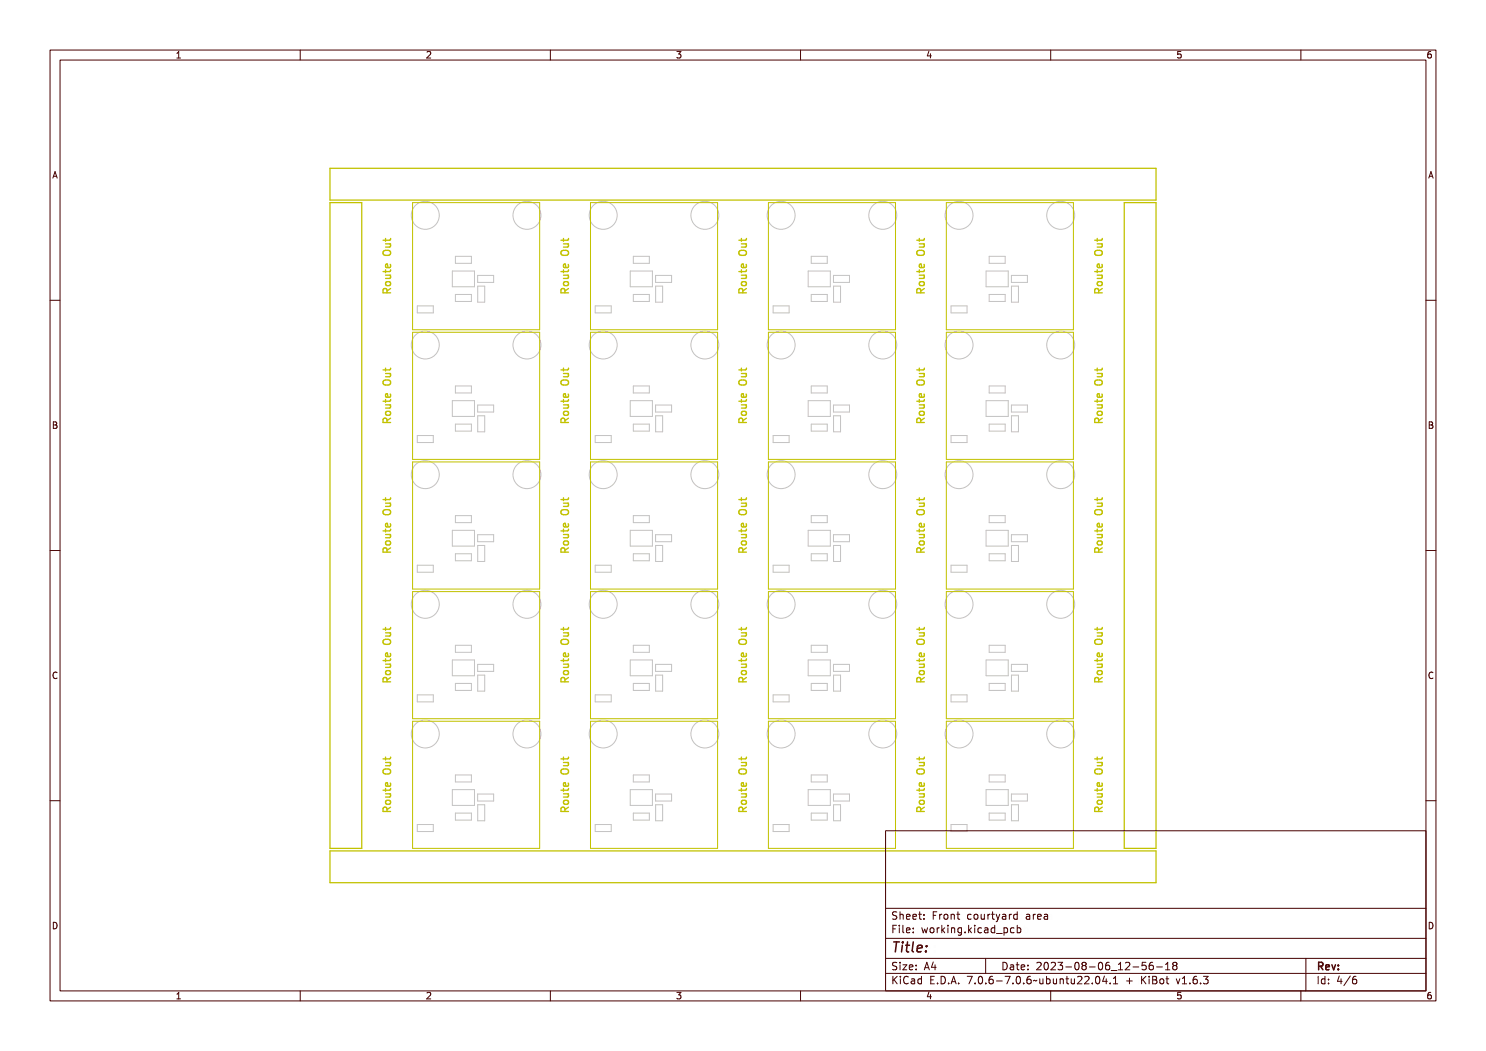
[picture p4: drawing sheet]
<svg xmlns="http://www.w3.org/2000/svg" width="297mm" height="210mm" viewBox="0 0 297 210" stroke-linecap="round" stroke-linejoin="round" font-family="sans-serif">
<defs><g id="words">
<text font-size="2.7" fill="#480000" x="178" y="190.3">Title:</text>
<g font-size="2" fill="#480000">
<text x="178" y="183.7">Sheet: Front courtyard area</text>
<text x="178" y="186.5">File: working.kicad_pcb</text>
<text x="178" y="193.9">Size: A4</text>
<text x="178" y="196.6">KiCad E.D.A. 7.0.6-7.0.6~ubuntu22.04.1 + KiBot v1.6.3</text>
<text x="200" y="193.9">Date: 2023-08-06_12-56-18</text>
<text x="263" y="196.6">Id: 4/6</text>
<text x="263" y="193.9">Rev:</text>
</g>
<g font-size="1.7" fill="#480000">
<text x="35" y="11.7">1</text>
<text x="85" y="11.7">2</text>
<text x="135" y="11.7">3</text>
<text x="185" y="11.7">4</text>
<text x="235" y="11.7">5</text>
<text x="285" y="11.7">6</text>
<text x="10.5" y="35.7">A</text>
<text x="285.5" y="35.7">A</text>
<text x="10.5" y="85.6">B</text>
<text x="285.5" y="85.6">B</text>
<text x="10.5" y="135.7">C</text>
<text x="285.5" y="135.7">C</text>
<text x="10.5" y="185.6">D</text>
<text x="285.5" y="185.6">D</text>
<text x="35" y="199.7">1</text>
<text x="85" y="199.7">2</text>
<text x="135" y="199.7">3</text>
<text x="185" y="199.7">4</text>
<text x="235" y="199.7">5</text>
<text x="285" y="199.7">6</text>
</g>
</g></defs>
<g fill="none" stroke="#c2c2c2" stroke-width=".2">
<path d="M90.4 54.2h4.4v3.1h-4.4zM91 51.2h3.2v1.4h-3.2zM91 58.8h3.2v1.4h-3.2zM95.5 55h3.2v1.4h-3.2zM95.5 57.2h1.4v3.2h-1.4zM126 54.2h4.4v3.1h-4.4zM126.6 51.2h3.2v1.4h-3.2zM126.6 58.8h3.2v1.4h-3.2zM131 55h3.2v1.4h-3.2zM131 57.2h1.4v3.2h-1.4zM161.5 54.2h4.5v3.1h-4.5zM162.1 51.2h3.2v1.4h-3.2z"/>
<path d="M162.1 58.8h3.2v1.4h-3.2zM166.6 55h3.2v1.4h-3.2zM166.6 57.2h1.4v3.2h-1.4zM197.1 54.2h4.4v3.1h-4.4zM197.7 51.2h3.2v1.4h-3.2zM197.7 58.8h3.2v1.4h-3.2zM202.1 55h3.2v1.4h-3.2zM202.2 57.2h1.4v3.2h-1.4zM83.4 61.1h3.2v1.4h-3.2zM91 77.1h3.2v1.4h-3.2zM119 61.1h3.2v1.4h-3.2zM126.6 77.1h3.2v1.4h-3.2z"/>
<path d="M154.5 61.1h3.2v1.4h-3.2zM162.1 77.1h3.2v1.4h-3.2zM190.1 61.1h3.2v1.4h-3.2zM197.7 77.1h3.2v1.4h-3.2zM83.4 87h3.2v1.4h-3.2zM90.4 80.1h4.4v3.1h-4.4zM91 84.7h3.2v1.4h-3.2zM95.5 80.9h3.2v1.4h-3.2zM95.5 83.1h1.4v3.2h-1.4zM119 87h3.2v1.4h-3.2zM126 80.1h4.4v3.1h-4.4zM126.6 84.7h3.2v1.4h-3.2z"/>
<path d="M131 80.9h3.2v1.4h-3.2zM131 83.1h1.4v3.2h-1.4zM154.5 87h3.2v1.4h-3.2zM161.5 80.1h4.5v3.1h-4.5zM162.1 84.7h3.2v1.4h-3.2zM166.6 80.9h3.2v1.4h-3.2zM166.6 83.1h1.4v3.2h-1.4zM190.1 87h3.2v1.4h-3.2zM197.1 80.1h4.4v3.1h-4.4zM197.7 84.7h3.2v1.4h-3.2zM202.1 80.9h3.2v1.4h-3.2zM202.2 83.1h1.4v3.2h-1.4z"/>
<path d="M83.4 112.9h3.2v1.4h-3.2zM90.4 106h4.4v3.1h-4.4zM91 103h3.2v1.4h-3.2zM91 110.7h3.2v1.4h-3.2zM95.5 106.8h3.2v1.4h-3.2zM95.5 109h1.4v3.2h-1.4zM119 112.9h3.2v1.4h-3.2zM126 106h4.4v3.1h-4.4zM126.6 103h3.2v1.4h-3.2zM126.6 110.7h3.2v1.4h-3.2zM131 106.8h3.2v1.4h-3.2zM131 109h1.4v3.2h-1.4z"/>
<path d="M154.5 112.9h3.2v1.4h-3.2zM161.5 106h4.5v3.1h-4.5zM162.1 103h3.2v1.4h-3.2zM162.1 110.7h3.2v1.4h-3.2zM166.6 106.8h3.2v1.4h-3.2zM166.6 109h1.4v3.2h-1.4zM190.1 112.9h3.2v1.4h-3.2zM197.1 106h4.4v3.1h-4.4zM197.7 110.7h3.2v1.4h-3.2zM197.7 103h3.2v1.4h-3.2zM202.1 106.8h3.2v1.4h-3.2zM202.2 109h1.4v3.2h-1.4z"/>
<path d="M83.4 138.8h3.2v1.4h-3.2zM90.4 131.9h4.4v3.1h-4.4zM91 128.9h3.2v1.4h-3.2zM91 136.6h3.2v1.4h-3.2zM95.5 132.8h3.2v1.4h-3.2zM95.5 134.9h1.4v3.2h-1.4zM119 138.8h3.2v1.4h-3.2zM126 131.9h4.4v3.1h-4.4zM126.6 128.9h3.2v1.4h-3.2zM126.6 136.6h3.2v1.4h-3.2zM131 132.8h3.2v1.4h-3.2zM131 134.9h1.4v3.2h-1.4z"/>
<path d="M154.5 138.8h3.2v1.4h-3.2zM161.5 131.9h4.5v3.1h-4.5zM162.1 128.9h3.2v1.4h-3.2zM162.1 136.6h3.2v1.4h-3.2zM166.6 132.8h3.2v1.4h-3.2zM166.6 134.9h1.4v3.2h-1.4zM190.1 138.8h3.2v1.4h-3.2zM197.1 131.9h4.4v3.1h-4.4zM197.7 128.9h3.2v1.4h-3.2zM197.7 136.6h3.2v1.4h-3.2zM202.1 132.8h3.2v1.4h-3.2zM202.2 134.9h1.4v3.2h-1.4z"/>
<path d="M90.4 157.8h4.4v3.1h-4.4zM91 154.9h3.2v1.4h-3.2zM95.5 158.7h3.2v1.4h-3.2zM126 157.8h4.4v3.1h-4.4zM126.6 154.9h3.2v1.4h-3.2zM131 158.7h3.2v1.4h-3.2zM161.5 157.8h4.5v3.1h-4.5zM162.1 154.9h3.2v1.4h-3.2zM166.6 158.7h3.2v1.4h-3.2zM197.1 157.8h4.4v3.1h-4.4zM197.7 154.9h3.2v1.4h-3.2zM202.1 158.7h3.2v1.4h-3.2z"/>
<path d="M83.4 164.8h3.2v1.4h-3.2zM91 162.5h3.2v1.4h-3.2zM95.5 160.8h1.4v3.2h-1.4zM119 164.8h3.2v1.4h-3.2zM126.6 162.5h3.2v1.4h-3.2zM131 160.8h1.4v3.2h-1.4zM154.5 164.8h3.2v1.4h-3.2zM162.1 162.5h3.2v1.4h-3.2zM166.6 160.8h1.4v3.2h-1.4zM190.1 164.8h3.2v1.4h-3.2zM197.7 162.5h3.2v1.4h-3.2zM202.2 160.8h1.4v3.2h-1.4z"/>
<circle cx="85" cy="43" r="2.79"/>
<circle cx="105.3" cy="43" r="2.79"/>
<circle cx="120.6" cy="43" r="2.79"/>
<circle cx="140.9" cy="43" r="2.79"/>
<circle cx="156.1" cy="43" r="2.79"/>
<circle cx="176.4" cy="43" r="2.79"/>
<circle cx="191.7" cy="43" r="2.79"/>
<circle cx="212" cy="43" r="2.79"/>
<circle cx="85" cy="68.9" r="2.79"/>
<circle cx="105.3" cy="68.9" r="2.79"/>
<circle cx="120.6" cy="68.9" r="2.79"/>
<circle cx="140.9" cy="68.9" r="2.79"/>
<circle cx="156.1" cy="68.9" r="2.79"/>
<circle cx="176.4" cy="68.9" r="2.79"/>
<circle cx="191.7" cy="68.9" r="2.79"/>
<circle cx="212" cy="68.9" r="2.79"/>
<circle cx="85" cy="94.8" r="2.79"/>
<circle cx="105.3" cy="94.8" r="2.79"/>
<circle cx="120.6" cy="94.8" r="2.79"/>
<circle cx="140.9" cy="94.8" r="2.79"/>
<circle cx="156.1" cy="94.8" r="2.79"/>
<circle cx="176.4" cy="94.8" r="2.79"/>
<circle cx="191.7" cy="94.8" r="2.79"/>
<circle cx="212" cy="94.8" r="2.79"/>
<circle cx="85" cy="120.8" r="2.79"/>
<circle cx="105.3" cy="120.8" r="2.79"/>
<circle cx="120.6" cy="120.8" r="2.79"/>
<circle cx="140.9" cy="120.8" r="2.79"/>
<circle cx="156.1" cy="120.8" r="2.79"/>
<circle cx="176.4" cy="120.8" r="2.79"/>
<circle cx="191.7" cy="120.8" r="2.79"/>
<circle cx="212" cy="120.8" r="2.79"/>
<circle cx="85" cy="146.7" r="2.79"/>
<circle cx="105.3" cy="146.7" r="2.79"/>
<circle cx="120.6" cy="146.7" r="2.79"/>
<circle cx="140.9" cy="146.7" r="2.79"/>
<circle cx="156.1" cy="146.7" r="2.79"/>
<circle cx="176.4" cy="146.7" r="2.79"/>
<circle cx="191.7" cy="146.7" r="2.79"/>
<circle cx="212" cy="146.7" r="2.79"/>
</g>
<path d="M66 33.6h165.1v6.4h-165.1zM66 40.5h6.3v129h-6.3zM224.7 40.5h6.4v129h-6.4zM66 170h165.1v6.4h-165.1z" fill="none" stroke="#c2c200" stroke-width=".25"/>
<g fill="none" stroke="#c2c200" stroke-width=".2">
<path d="M82.5 40.5h25.4v25.4h-25.4zM118 40.5h25.4v25.4h-25.4zM153.6 40.5h25.4v25.4h-25.4zM189.1 40.5h25.4v25.4h-25.4zM82.5 66.4h25.4v25.4h-25.4zM118 66.4h25.4v25.4h-25.4zM153.6 66.4h25.4v25.4h-25.4zM189.1 66.4h25.4v25.4h-25.4zM82.5 92.3h25.4v25.4h-25.4zM118 92.3h25.4v25.4h-25.4zM153.6 92.3h25.4v25.4h-25.4zM189.1 92.3h25.4v25.4h-25.4z"/>
<path d="M82.5 118.2h25.4v25.4h-25.4zM118 118.2h25.4v25.4h-25.4zM153.6 118.2h25.4v25.4h-25.4zM189.1 118.2h25.4v25.4h-25.4zM82.5 144.1h25.4v25.4h-25.4zM118 144.1h25.4v25.4h-25.4zM153.6 144.1h25.4v25.4h-25.4zM189.1 144.1h25.4v25.4h-25.4z"/>
</g>
<g fill="none" stroke="#c2c200" stroke-width=".27">
<path d="M76.6 50.2a.97 .97 0 0 1 1.5 .2 .51 .51 0 0 1-.5 .6h-.5a.5 .5 0 0 1-.5-.2 .5 .5 0 0 1 0-.6zM76.7 50.5a.9 .9 0 0 1 1.5 .3 .84 .84 0 0 1-.8 .5 .84 .84 0 0 1-.8-.5zM76.8 57.7l.4-.1 .2 .3 .7-.5v.2l-.5 .3-.1 .2v.2h.6v.2h-1.4zM76.8 50.6a.9 .9 0 0 1 1.2 .2 .78 .78 0 0 1-1.2 0zM76.9 57.9h.4l.1 .4h-.6zM77 55.2h1.1v.2h-.1a.36 .36 0 0 1 .1 .4 .36 .36 0 0 1-.4 .2h-.7v-.2h.8l.2-.2-.2-.2h-.8zM77 54h.2v.4h.7l.1-.4h.1v.4l-.2 .2h-.7v.3h-.2v-.3h-.3v-.2h.3zM77 49.1h1.1v.2h-.1a.36 .36 0 0 1 .1 .4 .36 .36 0 0 1-.4 .3h-.7v-.2h.8l.2-.2-.2-.3h-.8zM77 47.9h.2v.4h.7l.1-.4h.1v.4l-.2 .2h-.7v.3h-.2v-.3h-.3v-.2h.3zM77.1 55h1M77.1 48.7h1M77.1 47.6v.6"/>
<path d="M77.1 53.9v.6M77.1 52.8l.5-.1v.8a.42 .42 0 0 0 .4-.3 .42 .42 0 0 0-.1-.5 .48 .48 0 0 1 .3 .5 .48 .48 0 0 1-.3 .4 .55 .55 0 0 1-.7-.1 .55 .55 0 0 1-.1-.7zM77.2 56.4h.7l.2 .2-.1 .3-.2 .2-.6-.1-.1-.2zM77.2 53l.3-.1v.6l-.3-.2zM77.3 56.6h.5l.2 .1a.4 .4 0 0 1-.4 .4 .4 .4 0 0 1-.4-.4zM77.3 58.5v-.7l-.2-.2-.4 .1-.1 .2v.6h1.5M77.9 55l.2 .2-.1 .4h-.9M77.9 48.7l.2 .2-.1 .4-.9 .1M78 52.8l.1 .5-.2 .2-.8-.1v-.6h.3l.2 .7M78.1 53.9l-.2 .4h-1.3M78.1 47.6l-.2 .4h-1.3M78.1 57.6l-.8 .6"/>
<path d="M112.2 50.2a.97 .97 0 0 1 1.4 .2 .51 .51 0 0 1-.5 .6h-.5a.5 .5 0 0 1-.4-.2 .5 .5 0 0 1 0-.6zM112.3 50.5a.9 .9 0 0 1 1.4 .3 .84 .84 0 0 1-.7 .5 .84 .84 0 0 1-.8-.5zM112.3 57.7l.5-.1 .2 .3 .7-.5v.2l-.5 .3-.1 .2v.2h.6v.2h-1.5zM112.4 50.6a.9 .9 0 0 1 1.2 .2 .78 .78 0 0 1-1.2 0zM112.5 57.9h.3l.1 .4h-.5zM112.6 55.2h1.1v.2h-.2a.36 .36 0 0 1 .2 .4 .36 .36 0 0 1-.4 .2h-.7v-.2h.8l.2-.2-.2-.2h-.8zM112.6 54h.1v.4h.7l.2-.4h.1v.4l-.2 .2h-.8v.3h-.1v-.3h-.3v-.2h.3zM112.6 49.1h1.1v.2h-.2a.36 .36 0 0 1 .2 .4 .36 .36 0 0 1-.4 .3h-.7v-.2h.8l.2-.2-.2-.3h-.8zM112.6 47.9h.1v.4h.7l.2-.4h.1v.4l-.2 .2h-.8v.3h-.1v-.3h-.3v-.2h.3zM112.6 47.6v.6M112.6 53.9v.6M112.6 55h1"/>
<path d="M112.6 48.7h1M112.7 56.4l.6-.1 .3 .1v.4l-.3 .3h-.4l-.3-.3zM112.7 52.8l.5-.1v.8a.42 .42 0 0 0 .4-.3 .42 .42 0 0 0-.1-.5 .48 .48 0 0 1 .2 .5 .48 .48 0 0 1-.2 .4 .55 .55 0 0 1-.8-.1 .55 .55 0 0 1 0-.7zM112.8 53l.2-.1v.6l-.3-.2zM112.8 56.6h.5l.2 .1a.4 .4 0 0 1-.4 .4 .4 .4 0 0 1-.4-.4zM112.9 58.5l-.1-.7-.2-.2-.3 .1-.2 .2v.6h1.5M113.5 48.7l.1 .2v.4l-1 .1M113.5 55l.1 .2v.4h-1M113.6 52.8v.5l-.2 .2-.7-.1v-.6h.3l.1 .7M113.6 47.6l-.2 .4h-1.3M113.6 53.9l-.2 .4h-1.3M113.6 57.6l-.7 .6"/>
<path d="M147.7 50.2a.97 .97 0 0 1 1.5 .2 .51 .51 0 0 1-.5 .6h-.5a.5 .5 0 0 1-.5-.2 .5 .5 0 0 1 0-.6zM147.8 50.5a.9 .9 0 0 1 1.5 .3 .84 .84 0 0 1-.8 .5 .84 .84 0 0 1-.7-.5zM147.9 57.7l.4-.1 .3 .3 .7-.5v.2l-.5 .3-.2 .2v.2h.7v.2h-1.5zM148 50.6a.9 .9 0 0 1 1.1 .2 .78 .78 0 0 1-1.2 0zM148 57.9h.4l.1 .4h-.5zM148.2 55.2h1.1v.2h-.2a.36 .36 0 0 1 .2 .4 .36 .36 0 0 1-.5 .2h-.6v-.2h.8l.1-.2-.2-.2h-.7zM148.2 54h.1v.4h.7l.1-.4h.2l-.1 .4-.1 .2h-.8v.3h-.1v-.3h-.4v-.2h.4zM148.2 49.1h1.1v.2h-.2a.36 .36 0 0 1 .2 .4 .36 .36 0 0 1-.5 .3h-.6v-.2h.8l.1-.2-.2-.3h-.7zM148.2 47.9h.1v.4h.7l.1-.4h.2l-.1 .4-.1 .2h-.8v.3h-.1v-.3h-.4v-.2h.4zM148.2 55h1M148.2 48.7h1M148.2 47.6v.6"/>
<path d="M148.2 53.9v.6M148.3 52.8l.4-.1v.8a.42 .42 0 0 0 .4-.3 .42 .42 0 0 0-.1-.5 .48 .48 0 0 1 .3 .5 .48 .48 0 0 1-.3 .4 .55 .55 0 0 1-.7-.1 .55 .55 0 0 1 0-.7zM148.3 56.4h.7l.2 .2-.1 .3-.2 .2-.6-.1-.1-.2zM148.4 53l.2-.1v.6l-.3-.2zM148.4 56.6h.5l.2 .1a.4 .4 0 0 1-.4 .4 .4 .4 0 0 1-.4-.4zM148.5 58.5l-.1-.7-.2-.2-.4 .1-.1 .2v.6h1.5M149 55l.2 .2-.1 .4h-.9M149 48.7l.2 .2-.1 .4-.9 .1M149.1 52.8l.1 .5-.2 .2-.7-.1v-.6h.2l.2 .7M149.2 53.9l-.2 .4h-1.3M149.2 47.6l-.2 .4h-1.3M149.2 57.6l-.7 .6"/>
<path d="M183.3 50.2a.97 .97 0 0 1 1.4 .2 .51 .51 0 0 1-.5 .6h-.5a.5 .5 0 0 1-.4-.2 .5 .5 0 0 1 0-.6zM183.4 50.5a.9 .9 0 0 1 1.4 .3 .84 .84 0 0 1-.7 .5 .84 .84 0 0 1-.8-.5zM183.5 57.7l.4-.1 .2 .3 .7-.5v.2l-.5 .3-.1 .2v.2h.6v.2h-1.5zM183.5 50.6a.9 .9 0 0 1 1.2 .2 .78 .78 0 0 1-1.2 0zM183.6 57.9h.4v.4h-.5zM183.7 55.2h1.1v.2h-.1a.36 .36 0 0 1 .1 .4 .36 .36 0 0 1-.4 .2h-.7v-.2h.8l.2-.2-.2-.2h-.8zM183.7 54h.2v.4h.7l.1-.4h.1v.4l-.2 .2h-.7v.3h-.2v-.3h-.3v-.2h.3zM183.7 49.1h1.1v.2h-.1a.36 .36 0 0 1 .1 .4 .36 .36 0 0 1-.4 .3h-.7v-.2h.8l.2-.2-.2-.3h-.8zM183.7 47.9h.2v.4h.7l.1-.4h.1v.4l-.2 .2h-.7v.3h-.2v-.3h-.3v-.2h.3zM183.7 47.6v.6M183.7 53.9v.6M183.7 55h1"/>
<path d="M183.7 48.7h1M183.8 52.8l.5-.1v.8a.42 .42 0 0 0 .4-.3 .42 .42 0 0 0-.1-.5 .48 .48 0 0 1 .3 .5 .48 .48 0 0 1-.3 .4 .55 .55 0 0 1-.7-.1 .55 .55 0 0 1-.1-.7zM183.9 56.4h.7l.1 .2v.3l-.2 .2-.6-.1-.2-.2zM183.9 53l.3-.1v.6l-.3-.2zM184 56.6h.5l.2 .1a.4 .4 0 0 1-.4 .4 .4 .4 0 0 1-.4-.4zM184 58.5v-.7l-.3-.2-.3 .1-.2 .2v.6h1.5M184.6 48.7l.1 .2v.4l-1 .1M184.6 55l.1 .2v.4h-1M184.7 52.8v.5l-.2 .2-.7-.1v-.6h.3l.1 .7M184.7 47.6l-.2 .4h-1.3M184.7 53.9l-.2 .4h-1.3M184.7 57.6l-.7 .6"/>
<path d="M218.9 50.2a.97 .97 0 0 1 1.4 .2 .51 .51 0 0 1-.5 .6h-.5a.5 .5 0 0 1-.5-.2 .5 .5 0 0 1 .1-.6zM219 50.5a.9 .9 0 0 1 1.4 .3 .84 .84 0 0 1-.8 .5 .84 .84 0 0 1-.7-.5zM219 57.7l.5-.1 .2 .3 .7-.5v.2l-.5 .3-.1 .2v.2h.6v.2h-1.5zM219.1 50.6a.9 .9 0 0 1 1.1 .2 .78 .78 0 0 1-1.2 0zM219.1 57.9h.4l.1 .4h-.5zM219.3 55.2h1.1v.2h-.2a.36 .36 0 0 1 .2 .4 .36 .36 0 0 1-.4 .2h-.7v-.2h.8l.2-.2-.3-.2h-.7zM219.3 54h.1v.4h.7l.1-.4h.2v.4l-.2 .2h-.8v.3h-.1v-.3h-.3v-.2h.3zM219.3 49.1h1.1v.2h-.2a.36 .36 0 0 1 .2 .4 .36 .36 0 0 1-.4 .3h-.7v-.2h.8l.2-.2-.3-.3h-.7zM219.3 47.9h.1v.4h.7l.1-.4h.2v.4l-.2 .2h-.8v.3h-.1v-.3h-.3v-.2h.3zM219.3 47.6v.6M219.3 53.9v.6M219.3 55h1"/>
<path d="M219.3 48.7h1M219.4 52.8l.5-.1v.8a.42 .42 0 0 0 .4-.3 .42 .42 0 0 0-.2-.5 .48 .48 0 0 1 .3 .5 .48 .48 0 0 1-.3 .4 .55 .55 0 0 1-.7-.1 .55 .55 0 0 1 0-.7zM219.4 56.4h.8l.1 .2-.1 .3-.2 .2-.6-.1-.1-.2zM219.5 53l.2-.1v.6l-.3-.2zM219.5 56.6h.5l.2 .1a.4 .4 0 0 1-.4 .4 .4 .4 0 0 1-.4-.4zM219.6 58.5l-.1-.7-.2-.2-.4 .1-.1 .2v.6h1.5M220.2 48.7l.1 .2-.1 .4-.9 .1M220.2 55l.1 .2-.1 .4h-.9M220.2 52.8l.1 .5-.2 .2-.7-.1v-.6h.3l.1 .7M220.3 47.6l-.2 .4h-1.3M220.3 53.9l-.2 .4h-1.3M220.3 57.6l-.7 .6"/>
<path d="M76.6 76.1a.96 .96 0 0 1 1.5 .2 .51 .51 0 0 1-.5 .6h-.5a.5 .5 0 0 1-.5-.2 .5 .5 0 0 1 0-.6zM76.7 76.4a.9 .9 0 0 1 1.5 .3 .84 .84 0 0 1-.8 .5 .84 .84 0 0 1-.8-.5zM76.8 76.5a.9 .9 0 0 1 1.2 .2 .78 .78 0 0 1-1.2 0zM77 79.9h.2v.4h.7l.1-.4h.1v.4l-.2 .2h-.7v.3h-.2v-.3h-.3v-.2h.3zM77 75h1.1v.2h-.1a.36 .36 0 0 1 .1 .5 .36 .36 0 0 1-.4 .2h-.7v-.2h.8l.2-.2-.2-.3h-.8zM77 73.8h.2v.4h.7l.1-.4h.1v.4l-.2 .2h-.7v.3h-.2v-.3h-.3v-.2h.3zM77.1 74.6h1M77.1 73.6v.5M77.1 79.8v.6M77.1 78.7l.5-.1v.8a.42 .42 0 0 0 .4-.3 .42 .42 0 0 0-.1-.5 .48 .48 0 0 1 .3 .5 .48 .48 0 0 1-.3 .4 .55 .55 0 0 1-.7-.1 .55 .55 0 0 1-.1-.7zM77.2 78.9l.3-.1v.6l-.3-.2zM77.9 74.6l.2 .2-.1 .4-.9 .1"/>
<path d="M78 78.7l.1 .5-.2 .2-.8-.1v-.6h.3l.2 .7M78.1 79.8l-.2 .4h-1.3M78.1 73.6l-.2 .3h-1.3M112.2 76.1a.96 .96 0 0 1 1.4 .2 .51 .51 0 0 1-.5 .6h-.5a.5 .5 0 0 1-.4-.2 .5 .5 0 0 1 0-.6zM112.3 76.4a.9 .9 0 0 1 1.4 .3 .84 .84 0 0 1-.7 .5 .84 .84 0 0 1-.8-.5zM112.4 76.5a.9 .9 0 0 1 1.2 .2 .78 .78 0 0 1-1.2 0zM112.6 79.9h.1v.4h.7l.2-.4h.1v.4l-.2 .2h-.8v.3h-.1v-.3h-.3v-.2h.3zM112.6 75h1.1v.2h-.2a.36 .36 0 0 1 .2 .5 .36 .36 0 0 1-.4 .2h-.7v-.2h.8l.2-.2-.2-.3h-.8zM112.6 73.8h.1v.4h.7l.2-.4h.1v.4l-.2 .2h-.8v.3h-.1v-.3h-.3v-.2h.3zM112.6 73.6v.5M112.6 79.8v.6M112.6 74.6h1"/>
<path d="M112.7 78.7l.5-.1v.8a.42 .42 0 0 0 .4-.3 .42 .42 0 0 0-.1-.5 .48 .48 0 0 1 .2 .5 .48 .48 0 0 1-.2 .4 .55 .55 0 0 1-.8-.1 .55 .55 0 0 1 0-.7zM112.8 78.9l.2-.1v.6l-.3-.2zM113.5 74.6l.1 .2v.4l-1 .1M113.6 78.7v.5l-.2 .2-.7-.1v-.6h.3l.1 .7M113.6 73.6l-.2 .3h-1.3M113.6 79.8l-.2 .4h-1.3M147.7 76.1a.96 .96 0 0 1 1.5 .2 .51 .51 0 0 1-.5 .6h-.5a.5 .5 0 0 1-.5-.2 .5 .5 0 0 1 0-.6zM147.8 76.4a.9 .9 0 0 1 1.5 .3 .84 .84 0 0 1-.8 .5 .84 .84 0 0 1-.7-.5zM148 76.5a.9 .9 0 0 1 1.1 .2 .78 .78 0 0 1-1.2 0zM148.2 79.9h.1v.4h.7l.1-.4h.2l-.1 .4-.1 .2h-.8v.3h-.1v-.3h-.4v-.2h.4zM148.2 75h1.1v.2h-.2a.36 .36 0 0 1 .2 .5 .36 .36 0 0 1-.5 .2h-.6v-.2h.8l.1-.2-.2-.3h-.7zM148.2 73.8h.1v.4h.7l.1-.4h.2l-.1 .4-.1 .2h-.8v.3h-.1v-.3h-.4v-.2h.4z"/>
<path d="M148.2 74.6h1M148.2 73.6v.5M148.2 79.8v.6M148.3 78.7l.4-.1v.8a.42 .42 0 0 0 .4-.3 .42 .42 0 0 0-.1-.5 .48 .48 0 0 1 .3 .5 .48 .48 0 0 1-.3 .4 .55 .55 0 0 1-.7-.1 .55 .55 0 0 1 0-.7zM148.4 78.9l.2-.1v.6l-.3-.2zM149 74.6l.2 .2-.1 .4-.9 .1M149.1 78.7l.1 .5-.2 .2-.7-.1v-.6h.2l.2 .7M149.2 79.8l-.2 .4h-1.3M149.2 73.6l-.2 .3h-1.3M183.3 76.1a.96 .96 0 0 1 1.4 .2 .51 .51 0 0 1-.5 .6h-.5a.5 .5 0 0 1-.4-.2 .5 .5 0 0 1 0-.6zM183.4 76.4a.9 .9 0 0 1 1.4 .3 .84 .84 0 0 1-.7 .5 .84 .84 0 0 1-.8-.5zM183.5 76.5a.9 .9 0 0 1 1.2 .2 .78 .78 0 0 1-1.2 0z"/>
<path d="M183.7 79.9h.2v.4h.7l.1-.4h.1v.4l-.2 .2h-.7v.3h-.2v-.3h-.3v-.2h.3zM183.7 75h1.1v.2h-.1a.36 .36 0 0 1 .1 .5 .36 .36 0 0 1-.4 .2h-.7v-.2h.8l.2-.2-.2-.3h-.8zM183.7 73.8h.2v.4h.7l.1-.4h.1v.4l-.2 .2h-.7v.3h-.2v-.3h-.3v-.2h.3zM183.7 73.6v.5M183.7 79.8v.6M183.7 74.6h1M183.8 78.7l.5-.1v.8a.42 .42 0 0 0 .4-.3 .42 .42 0 0 0-.1-.5 .48 .48 0 0 1 .3 .5 .48 .48 0 0 1-.3 .4 .55 .55 0 0 1-.7-.1 .55 .55 0 0 1-.1-.7zM183.9 78.9l.3-.1v.6l-.3-.2zM184.6 74.6l.1 .2v.4l-1 .1M184.7 78.7v.5l-.2 .2-.7-.1v-.6h.3l.1 .7M184.7 73.6l-.2 .3h-1.3M184.7 79.8l-.2 .4h-1.3"/>
<path d="M218.9 76.1a.96 .96 0 0 1 1.4 .2 .51 .51 0 0 1-.5 .6h-.5a.5 .5 0 0 1-.5-.2 .5 .5 0 0 1 .1-.6zM219 76.4a.9 .9 0 0 1 1.4 .3 .84 .84 0 0 1-.8 .5 .84 .84 0 0 1-.7-.5zM219.1 76.5a.9 .9 0 0 1 1.1 .2 .78 .78 0 0 1-1.2 0zM219.3 79.9h.1v.4h.7l.1-.4h.2v.4l-.2 .2h-.8v.3h-.1v-.3h-.3v-.2h.3zM219.3 75h1.1v.2h-.2a.36 .36 0 0 1 .2 .5 .36 .36 0 0 1-.4 .2h-.7v-.2h.8l.2-.2-.3-.3h-.7zM219.3 73.8h.1v.4h.7l.1-.4h.2v.4l-.2 .2h-.8v.3h-.1v-.3h-.3v-.2h.3zM219.3 73.6v.5M219.3 79.8v.6M219.3 74.6h1M219.4 78.7l.5-.1v.8a.42 .42 0 0 0 .4-.3 .42 .42 0 0 0-.2-.5 .48 .48 0 0 1 .3 .5 .48 .48 0 0 1-.3 .4 .55 .55 0 0 1-.7-.1 .55 .55 0 0 1 0-.7zM219.5 78.9l.2-.1v.6l-.3-.2zM220.2 74.6l.1 .2-.1 .4-.9 .1"/>
<path d="M220.2 78.7l.1 .5-.2 .2-.7-.1v-.6h.3l.1 .7M220.3 73.6l-.2 .3h-1.3M220.3 79.8l-.2 .4h-1.3M76.8 83.6l.4-.1 .2 .3 .7-.5v.3l-.5 .2-.1 .2v.2h.6v.2h-1.4zM76.9 83.8h.4l.1 .4h-.6zM77 81.1h1.1v.2h-.1a.36 .36 0 0 1 .1 .4 .36 .36 0 0 1-.4 .2h-.7v-.1l.8-.1 .2-.2-.2-.2h-.8zM77 99.7h.2v.5l.7-.1 .1-.4h.1v.4l-.2 .2h-.7v.3h-.2v-.3h-.3v-.1h.3zM77.1 80.9h1M77.1 99.5v.5M77.1 82.3l.7-.1 .2 .1 .1 .4-.3 .3h-.5l-.2-.3zM77.3 82.5h.5l.2 .1a.4 .4 0 0 1-.4 .4 .4 .4 0 0 1-.4-.4zM77.3 84.4v-.7l-.2-.1h-.4l-.1 .2v.6h1.5"/>
<path d="M77.9 80.9l.2 .2-.1 .4h-.9M78.1 99.5l-.2 .3h-1.3M78.1 83.6l-.8 .5M112.3 83.6l.5-.1 .2 .3 .7-.5v.3l-.5 .2-.1 .2v.2h.6v.2h-1.5zM112.5 83.8h.3l.1 .4h-.5zM112.6 81.1h1.1v.2h-.2a.36 .36 0 0 1 .2 .4 .36 .36 0 0 1-.4 .2h-.7v-.1l.8-.1 .2-.2-.2-.2h-.8zM112.6 99.7h.1v.5l.7-.1 .2-.4h.1v.4l-.2 .2h-.8v.3h-.1v-.3h-.3v-.1h.3zM112.6 99.5v.5M112.6 80.9h1M112.7 82.3l.6-.1 .3 .1v.4l-.3 .3h-.4l-.3-.3zM112.8 82.5h.5l.2 .1a.4 .4 0 0 1-.4 .4 .4 .4 0 0 1-.4-.4zM112.9 84.4l-.1-.7-.2-.1h-.3l-.2 .2v.6h1.5"/>
<path d="M113.5 80.9l.1 .2v.4h-1M113.6 99.5l-.2 .3h-1.3M113.6 83.6l-.7 .5M147.9 83.6l.4-.1 .3 .3 .7-.5v.3l-.5 .2-.2 .2v.2h.7v.2h-1.5zM148 83.8h.4l.1 .4h-.5zM148.2 99.7h.1v.5l.7-.1 .1-.4h.2l-.1 .4-.1 .2h-.8v.3h-.1v-.3h-.4v-.1h.4zM148.2 81.1h1.1v.2h-.2a.36 .36 0 0 1 .2 .4 .36 .36 0 0 1-.5 .2h-.6v-.1l.8-.1 .1-.2-.2-.2h-.7zM148.2 80.9h1M148.2 99.5v.5M148.3 82.3l.6-.1 .2 .1 .1 .4-.3 .3h-.4l-.3-.3zM148.4 82.5h.5l.2 .1a.4 .4 0 0 1-.4 .4 .4 .4 0 0 1-.4-.4zM148.5 84.4l-.1-.7-.2-.1h-.4l-.1 .2v.6h1.5"/>
<path d="M149 80.9l.2 .2-.1 .4h-.9M149.2 99.5l-.2 .3h-1.3M149.2 83.6l-.7 .5M183.5 83.6l.4-.1 .2 .3 .7-.5v.3l-.5 .2-.1 .2v.2h.6v.2h-1.5zM183.6 83.8h.4v.4h-.5zM183.7 99.7h.2v.5l.7-.1 .1-.4h.1v.4l-.2 .2h-.7v.3h-.2v-.3h-.3v-.1h.3zM183.7 81.1h1.1v.2h-.1a.36 .36 0 0 1 .1 .4 .36 .36 0 0 1-.4 .2h-.7v-.1l.8-.1 .2-.2-.2-.2h-.8zM183.7 99.5v.5M183.7 80.9h1M183.8 82.3l.7-.1 .2 .1v.4l-.2 .3h-.5l-.3-.3zM184 82.5h.5l.2 .1a.4 .4 0 0 1-.4 .4 .4 .4 0 0 1-.4-.4zM184 84.4v-.7l-.3-.1h-.3l-.2 .2v.6h1.5"/>
<path d="M184.6 80.9l.1 .2v.4h-1M184.7 99.5l-.2 .3h-1.3M184.7 83.6l-.7 .5M219 83.6l.5-.1 .2 .3 .7-.5v.3l-.5 .2-.1 .2v.2h.6v.2h-1.5zM219.1 83.8h.4l.1 .4h-.5zM219.3 81.1h1.1v.2h-.2a.36 .36 0 0 1 .2 .4 .36 .36 0 0 1-.4 .2h-.7v-.1l.8-.1 .2-.2-.3-.2h-.7zM219.3 99.7h.1v.5l.7-.1 .1-.4h.2v.4l-.2 .2h-.8v.3h-.1v-.3h-.3v-.1h.3zM219.3 99.5v.5M219.3 80.9h1M219.4 82.3l.6-.1 .2 .1 .1 .4-.3 .3h-.4l-.3-.3zM219.5 82.5h.5l.2 .1a.4 .4 0 0 1-.4 .4 .4 .4 0 0 1-.4-.4zM219.6 84.4l-.1-.7-.2-.1h-.4l-.1 .2v.6h1.5"/>
<path d="M220.2 80.9l.1 .2-.1 .4h-.9M220.3 99.5l-.2 .3h-1.3M220.3 83.6l-.7 .5M76.7 102.3a.9 .9 0 0 1 1.5 .3 .84 .84 0 0 1-.8 .5 .84 .84 0 0 1-.8-.5zM76.8 101.9a1.02 1.02 0 0 1 1.3 .3 .51 .51 0 0 1-.5 .6h-.5a.51 .51 0 0 1-.5-.3 .51 .51 0 0 1 .2-.6zM76.8 109.5l.4-.1 .2 .3 .7-.5v.3l-.5 .2-.1 .2v.2h.6v.2h-1.4zM76.8 102.4a.9 .9 0 0 1 1.2 .2 .78 .78 0 0 1-1.2 0zM76.9 109.7h.4l.1 .4h-.6zM77 107h1.1v.2h-.1a.36 .36 0 0 1 .1 .4 .36 .36 0 0 1-.4 .2h-.7v-.1l.8-.1 .2-.2-.2-.2h-.8zM77 105.8h.2v.4h.7l.1-.4h.1v.4l-.2 .2h-.7v.3h-.2v-.3h-.3v-.2h.3zM77 100.9h1.1v.2h-.1a.36 .36 0 0 1 .1 .5 .36 .36 0 0 1-.4 .2h-.7v-.2h.8l.2-.2-.2-.3h-.8zM77.1 106.8h1"/>
<path d="M77.1 100.5h1M77.1 105.7v.6M77.1 108.2l.7-.1 .2 .1 .1 .4-.3 .3h-.5l-.2-.3zM77.1 104.6l.5-.1v.8a.42 .42 0 0 0 .4-.3 .42 .42 0 0 0-.1-.4 .48 .48 0 0 1 .3 .4 .48 .48 0 0 1-.3 .4 .55 .55 0 0 1-.7-.1 .55 .55 0 0 1-.1-.7zM77.2 104.8l.3-.1v.6l-.3-.2zM77.3 108.4h.5l.2 .1a.4 .4 0 0 1-.4 .4 .4 .4 0 0 1-.4-.4zM77.3 110.3v-.7l-.2-.1h-.4l-.1 .3v.5h1.5M77.9 106.8l.2 .2-.1 .4-.9 .1M77.9 100.5l.2 .3-.1 .3-.9 .1M78 104.6l.1 .5-.2 .2-.8-.1v-.6h.3l.2 .7M78.1 105.7l-.2 .4h-1.3M78.1 109.5l-.8 .5"/>
<path d="M112.3 102.3a.9 .9 0 0 1 1.4 .3 .84 .84 0 0 1-.7 .5 .84 .84 0 0 1-.8-.5zM112.3 101.9a1.02 1.02 0 0 1 1.3 .3 .51 .51 0 0 1-.5 .6h-.5a.51 .51 0 0 1-.5-.3 .51 .51 0 0 1 .2-.6zM112.3 109.5l.5-.1 .2 .3 .7-.5v.3l-.5 .2-.1 .2v.2h.6v.2h-1.5zM112.4 102.4a.9 .9 0 0 1 1.2 .2 .78 .78 0 0 1-1.2 0zM112.5 109.7h.3l.1 .4h-.5zM112.6 107h1.1v.2h-.2a.36 .36 0 0 1 .2 .4 .36 .36 0 0 1-.4 .2h-.7v-.1l.8-.1 .2-.2-.2-.2h-.8zM112.6 105.8h.1v.4h.7l.2-.4h.1v.4l-.2 .2h-.8v.3h-.1v-.3h-.3v-.2h.3zM112.6 100.9h1.1v.2h-.2a.36 .36 0 0 1 .2 .5 .36 .36 0 0 1-.4 .2h-.7v-.2h.8l.2-.2-.2-.3h-.8zM112.6 105.7v.6M112.6 106.8h1M112.6 100.5h1M112.7 108.2l.6-.1 .3 .1v.4l-.3 .3h-.4l-.3-.3z"/>
<path d="M112.7 104.6l.5-.1v.8a.42 .42 0 0 0 .4-.3 .42 .42 0 0 0-.1-.4 .48 .48 0 0 1 .2 .4 .48 .48 0 0 1-.2 .4 .55 .55 0 0 1-.8-.1 .55 .55 0 0 1 0-.7zM112.8 104.8l.2-.1v.6l-.3-.2zM112.8 108.4h.5l.2 .1a.4 .4 0 0 1-.4 .4 .4 .4 0 0 1-.4-.4zM112.9 110.3l-.1-.7-.2-.1h-.3l-.2 .3v.5h1.5M113.5 100.5l.1 .3v.3l-1 .1M113.5 106.8l.1 .2v.4l-1 .1M113.6 104.6v.5l-.2 .2-.7-.1v-.6h.3l.1 .7M113.6 105.7l-.2 .4h-1.3M113.6 109.5l-.7 .5M147.8 102.3a.9 .9 0 0 1 1.5 .3 .84 .84 0 0 1-.8 .5 .84 .84 0 0 1-.7-.5zM147.9 101.9a1.02 1.02 0 0 1 1.3 .3 .51 .51 0 0 1-.5 .6h-.5a.51 .51 0 0 1-.5-.3 .51 .51 0 0 1 .2-.6zM147.9 109.5l.4-.1 .3 .3 .7-.5v.3l-.5 .2-.2 .2v.2h.7v.2h-1.5z"/>
<path d="M148 102.4a.9 .9 0 0 1 1.1 .2 .78 .78 0 0 1-1.2 0zM148 109.7h.4l.1 .4h-.5zM148.2 107h1.1v.2h-.2a.36 .36 0 0 1 .2 .4 .36 .36 0 0 1-.5 .2h-.6v-.1l.8-.1 .1-.2-.2-.2h-.7zM148.2 105.8h.1v.4h.7l.1-.4h.2l-.1 .4-.1 .2h-.8v.3h-.1v-.3h-.4v-.2h.4zM148.2 100.9h1.1v.2h-.2a.36 .36 0 0 1 .2 .5 .36 .36 0 0 1-.5 .2h-.6v-.2h.8l.1-.2-.2-.3h-.7zM148.2 106.8h1M148.2 100.5h1M148.2 105.7v.6M148.3 108.2l.6-.1 .2 .1 .1 .4-.3 .3h-.4l-.3-.3zM148.3 104.6l.4-.1v.8a.42 .42 0 0 0 .4-.3 .42 .42 0 0 0-.1-.4 .48 .48 0 0 1 .3 .4 .48 .48 0 0 1-.3 .4 .55 .55 0 0 1-.7-.1 .55 .55 0 0 1 0-.7zM148.4 104.8l.2-.1v.6l-.3-.2zM148.4 108.4h.5l.2 .1a.4 .4 0 0 1-.4 .4 .4 .4 0 0 1-.4-.4z"/>
<path d="M148.5 110.3l-.1-.7-.2-.1h-.4l-.1 .3v.5h1.5M149 106.8l.2 .2-.1 .4-.9 .1M149 100.5l.2 .3-.1 .3-.9 .1M149.1 104.6l.1 .5-.2 .2-.7-.1v-.6h.2l.2 .7M149.2 105.7l-.2 .4h-1.3M149.2 109.5l-.7 .5M183.3 102.1a.97 .97 0 0 1 1.4 .1 .51 .51 0 0 1-.5 .6h-.5a.5 .5 0 0 1-.4-.2 .5 .5 0 0 1 0-.5zM183.4 102.3a.9 .9 0 0 1 1.4 .3 .84 .84 0 0 1-.7 .5 .84 .84 0 0 1-.8-.5zM183.5 109.5l.4-.1 .2 .3 .7-.5v.3l-.5 .2-.1 .2v.2h.6v.2h-1.5zM183.5 102.4a.9 .9 0 0 1 1.2 .2 .78 .78 0 0 1-1.2 0zM183.6 109.7h.4v.4h-.5zM183.7 107h1.1v.2h-.1a.36 .36 0 0 1 .1 .4 .36 .36 0 0 1-.4 .2h-.7v-.1l.8-.1 .2-.2-.2-.2h-.8z"/>
<path d="M183.7 105.8h.2v.4h.7l.1-.4h.1v.4l-.2 .2h-.7v.3h-.2v-.3h-.3v-.2h.3zM183.7 100.9h1.1v.2h-.1a.36 .36 0 0 1 .1 .5 .36 .36 0 0 1-.4 .2h-.7v-.2h.8l.2-.2-.2-.3h-.8zM183.7 105.7v.6M183.7 106.8h1M183.7 100.5h1M183.8 108.2l.7-.1 .2 .1v.4l-.2 .3h-.5l-.3-.3zM183.8 104.6l.5-.1v.8a.42 .42 0 0 0 .4-.3 .42 .42 0 0 0-.1-.4 .48 .48 0 0 1 .3 .4 .48 .48 0 0 1-.3 .4 .55 .55 0 0 1-.7-.1 .55 .55 0 0 1-.1-.7zM183.9 104.8l.3-.1v.6l-.3-.2zM184 108.4h.5l.2 .1a.4 .4 0 0 1-.4 .4 .4 .4 0 0 1-.4-.4zM184 110.3v-.7l-.3-.1h-.3l-.2 .3v.5h1.5M184.6 100.5l.1 .3v.3l-1 .1M184.6 106.8l.1 .2v.4l-1 .1"/>
<path d="M184.7 104.6v.5l-.2 .2-.7-.1v-.6h.3l.1 .7M184.7 109.5l-.7 .5M184.7 105.7l-.2 .4h-1.3M218.9 102.1a.97 .97 0 0 1 1.4 .1 .51 .51 0 0 1-.5 .6h-.5a.5 .5 0 0 1-.5-.2 .5 .5 0 0 1 .1-.5zM219 102.3a.9 .9 0 0 1 1.4 .3 .84 .84 0 0 1-.8 .5 .84 .84 0 0 1-.7-.5zM219 109.5l.5-.1 .2 .3 .7-.5v.3l-.5 .2-.1 .2v.2h.6v.2h-1.5zM219.1 102.4a.9 .9 0 0 1 1.1 .2 .78 .78 0 0 1-1.2 0zM219.1 109.7h.4l.1 .4h-.5zM219.3 107h1.1v.2h-.2a.36 .36 0 0 1 .2 .4 .36 .36 0 0 1-.4 .2h-.7v-.1l.8-.1 .2-.2-.3-.2h-.7zM219.3 105.8h.1v.4h.7l.1-.4h.2v.4l-.2 .2h-.8v.3h-.1v-.3h-.3v-.2h.3zM219.3 100.9h1.1v.2h-.2a.36 .36 0 0 1 .2 .5 .36 .36 0 0 1-.4 .2h-.7v-.2h.8l.2-.2-.3-.3h-.7zM219.3 105.7v.6"/>
<path d="M219.3 106.8h1M219.3 100.5h1M219.4 108.2l.6-.1 .2 .1 .1 .4-.3 .3h-.4l-.3-.3zM219.4 104.6l.5-.1v.8a.42 .42 0 0 0 .4-.3 .42 .42 0 0 0-.2-.4 .48 .48 0 0 1 .3 .4 .48 .48 0 0 1-.3 .4 .55 .55 0 0 1-.7-.1 .55 .55 0 0 1 0-.7zM219.5 104.8l.2-.1v.6l-.3-.2zM219.5 108.4h.5l.2 .1a.4 .4 0 0 1-.4 .4 .4 .4 0 0 1-.4-.4zM219.6 110.3l-.1-.7-.2-.1h-.4l-.1 .3v.5h1.5M220.2 100.5l.1 .3-.1 .3-.9 .1M220.2 106.8l.1 .2-.1 .4-.9 .1M220.2 104.6l.1 .5-.2 .2-.7-.1v-.6h.3l.1 .7M220.3 105.7l-.2 .4h-1.3M220.3 109.5l-.7 .5"/>
<path d="M76.7 128.2a.9 .9 0 0 1 1.5 .3 .84 .84 0 0 1-.8 .5 .84 .84 0 0 1-.8-.5zM76.8 127.8a1.02 1.02 0 0 1 1.3 .3 .51 .51 0 0 1-.5 .7h-.5a.51 .51 0 0 1-.5-.4 .51 .51 0 0 1 .2-.6zM76.8 135.4l.4-.1 .2 .3 .7-.4v.2l-.5 .2-.1 .2v.2h.6v.2h-1.4zM76.8 128.4a.9 .9 0 0 1 1.2 .1 .78 .78 0 0 1-1.2 0zM76.9 135.6h.4l.1 .4h-.6zM77 132.9h1.1v.2h-.1a.36 .36 0 0 1 .1 .4 .36 .36 0 0 1-.4 .3h-.7v-.2h.8l.2-.2-.2-.3h-.8zM77 131.7h.2v.4h.7l.1-.4h.1v.4l-.2 .2h-.7v.3h-.2v-.3h-.3v-.2h.3zM77 126.8h1.1v.2h-.1a.36 .36 0 0 1 .1 .5 .36 .36 0 0 1-.4 .2h-.7v-.2h.8l.2-.2-.2-.3h-.8zM77 125.7h.2v.4l.7-.1 .1-.3h.1v.3l-.2 .2h-.7v.3h-.2v-.3h-.3v-.1h.3zM77.1 132.7h1M77.1 126.5h1M77.1 125.4v.5"/>
<path d="M77.1 131.6v.6M77.1 130.5l.5-.1v.8a.42 .42 0 0 0 .4-.3 .42 .42 0 0 0-.1-.4 .48 .48 0 0 1 .3 .4 .48 .48 0 0 1-.3 .4 .55 .55 0 0 1-.7 0 .55 .55 0 0 1-.1-.8zM77.2 134.1h.7l.2 .2-.1 .4-.2 .1-.6-.1-.1-.2zM77.2 130.7l.3-.1v.6l-.3-.2zM77.3 134.3h.5l.2 .1a.4 .4 0 0 1-.4 .4 .4 .4 0 0 1-.4-.4zM77.3 136.2v-.7l-.2-.1h-.4l-.1 .3v.5h1.5M77.9 132.7l.2 .2-.1 .4-.9 .1M77.9 126.5l.2 .2-.1 .3-.9 .1M78 130.6l.1 .4-.2 .2-.8-.1v-.5l.3-.1 .2 .7M78.1 131.6l-.2 .4h-1.3M78.1 125.4l-.2 .3h-1.3M78.1 135.4l-.8 .5"/>
<path d="M112.3 128.2a.9 .9 0 0 1 1.4 .3 .84 .84 0 0 1-.7 .5 .84 .84 0 0 1-.8-.5zM112.3 127.8a1.02 1.02 0 0 1 1.3 .3 .51 .51 0 0 1-.5 .7h-.5a.51 .51 0 0 1-.5-.4 .51 .51 0 0 1 .2-.6zM112.3 135.4l.5-.1 .2 .3 .7-.4v.2l-.5 .2-.1 .2v.2h.6v.2h-1.5zM112.4 128.4a.9 .9 0 0 1 1.2 .1 .78 .78 0 0 1-1.2 0zM112.5 135.6h.3l.1 .4h-.5zM112.6 132.9h1.1v.2h-.2a.36 .36 0 0 1 .2 .4 .36 .36 0 0 1-.4 .3h-.7v-.2h.8l.2-.2-.2-.3h-.8zM112.6 131.7h.1v.4h.7l.2-.4h.1v.4l-.2 .2h-.8v.3h-.1v-.3h-.3v-.2h.3zM112.6 126.8h1.1v.2h-.2a.36 .36 0 0 1 .2 .5 .36 .36 0 0 1-.4 .2h-.7v-.2h.8l.2-.2-.2-.3h-.8zM112.6 125.7h.1v.4l.7-.1 .2-.3h.1v.3l-.2 .2h-.8v.3h-.1v-.3h-.3v-.1h.3zM112.6 125.4v.5M112.6 131.6v.6M112.6 132.7h1"/>
<path d="M112.6 126.5h1M112.7 130.5l.5-.1v.8a.42 .42 0 0 0 .4-.3 .42 .42 0 0 0-.1-.4 .48 .48 0 0 1 .2 .4 .48 .48 0 0 1-.2 .4 .55 .55 0 0 1-.8 0 .55 .55 0 0 1 0-.8zM112.8 134.1h.7l.1 .2v.4l-.3 .1-.5-.1-.2-.2zM112.8 130.7l.2-.1v.6l-.3-.2zM112.8 134.3h.5l.2 .1a.4 .4 0 0 1-.4 .4 .4 .4 0 0 1-.4-.4zM112.9 136.2l-.1-.7-.2-.1h-.3l-.2 .3v.5h1.5M113.5 126.5l.1 .2v.3l-1 .1M113.5 132.7l.1 .2v.4l-1 .1M113.6 130.6v.4l-.2 .2-.7-.1v-.5l.3-.1 .1 .7M113.6 135.4l-.7 .5M113.6 125.4l-.2 .3h-1.3M113.6 131.6l-.2 .4h-1.3"/>
<path d="M147.7 128a.97 .97 0 0 1 1.5 .1 .51 .51 0 0 1-.5 .7h-.5a.5 .5 0 0 1-.5-.3 .5 .5 0 0 1 0-.5zM147.8 128.2a.9 .9 0 0 1 1.5 .3 .84 .84 0 0 1-.8 .5 .84 .84 0 0 1-.7-.5zM147.9 135.4l.4-.1 .3 .3 .7-.4v.2l-.5 .2-.2 .2v.2h.7v.2h-1.5zM148 128.4a.9 .9 0 0 1 1.1 .1 .78 .78 0 0 1-1.2 0zM148 135.6h.4l.1 .4h-.5zM148.2 132.9h1.1v.2h-.2a.36 .36 0 0 1 .2 .4 .36 .36 0 0 1-.5 .3h-.6v-.2h.8l.1-.2-.2-.3h-.7zM148.2 131.7h.1v.4h.7l.1-.4h.2l-.1 .4-.1 .2h-.8v.3h-.1v-.3h-.4v-.2h.4zM148.2 126.8h1.1v.2h-.2a.36 .36 0 0 1 .2 .5 .36 .36 0 0 1-.5 .2h-.6v-.2h.8l.1-.2-.2-.3h-.7zM148.2 125.7h.1v.4l.7-.1 .1-.3h.2l-.1 .3-.1 .2h-.8v.3h-.1v-.3h-.4v-.1h.4zM148.2 132.7h1M148.2 126.5h1M148.2 125.4v.5"/>
<path d="M148.2 131.6v.6M148.3 130.5l.4-.1v.8a.42 .42 0 0 0 .4-.3 .42 .42 0 0 0-.1-.4 .48 .48 0 0 1 .3 .4 .48 .48 0 0 1-.3 .4 .55 .55 0 0 1-.7 0 .55 .55 0 0 1 0-.8zM148.3 134.1h.7l.2 .2-.1 .4-.2 .1-.6-.1-.1-.2zM148.4 130.7l.2-.1v.6l-.3-.2zM148.4 134.3h.5l.2 .1a.4 .4 0 0 1-.4 .4 .4 .4 0 0 1-.4-.4zM148.5 136.2l-.1-.7-.2-.1h-.4l-.1 .3v.5h1.5M149 132.7l.2 .2-.1 .4-.9 .1M149 126.5l.2 .2-.1 .3-.9 .1M149.1 130.6l.1 .4-.2 .2-.7-.1v-.5l.2-.1 .2 .7M149.2 131.6l-.2 .4h-1.3M149.2 125.4l-.2 .3h-1.3M149.2 135.4l-.7 .5"/>
<path d="M183.3 128a.97 .97 0 0 1 1.4 .1 .51 .51 0 0 1-.5 .7h-.5a.5 .5 0 0 1-.4-.3 .5 .5 0 0 1 0-.5zM183.4 128.2a.9 .9 0 0 1 1.4 .3 .84 .84 0 0 1-.7 .5 .84 .84 0 0 1-.8-.5zM183.5 135.4l.4-.1 .2 .3 .7-.4v.2l-.5 .2-.1 .2v.2h.6v.2h-1.5zM183.5 128.4a.9 .9 0 0 1 1.2 .1 .78 .78 0 0 1-1.2 0zM183.6 135.6h.4v.4h-.5zM183.7 132.9h1.1v.2h-.1a.36 .36 0 0 1 .1 .4 .36 .36 0 0 1-.4 .3h-.7v-.2h.8l.2-.2-.2-.3h-.8zM183.7 131.7h.2v.4h.7l.1-.4h.1v.4l-.2 .2h-.7v.3h-.2v-.3h-.3v-.2h.3zM183.7 126.8h1.1v.2h-.1a.36 .36 0 0 1 .1 .5 .36 .36 0 0 1-.4 .2h-.7v-.2h.8l.2-.2-.2-.3h-.8zM183.7 125.7h.2v.4l.7-.1 .1-.3h.1v.3l-.2 .2h-.7v.3h-.2v-.3h-.3v-.1h.3zM183.7 132.7h1M183.7 126.5h1M183.7 125.4v.5"/>
<path d="M183.7 131.6v.6M183.8 130.5l.5-.1v.8a.42 .42 0 0 0 .4-.3 .42 .42 0 0 0-.1-.4 .48 .48 0 0 1 .3 .4 .48 .48 0 0 1-.3 .4 .55 .55 0 0 1-.7 0 .55 .55 0 0 1-.1-.8zM183.9 134.1h.7l.1 .2v.4l-.2 .1-.6-.1-.2-.2zM183.9 130.7l.3-.1v.6l-.3-.2zM184 134.3h.5l.2 .1a.4 .4 0 0 1-.4 .4 .4 .4 0 0 1-.4-.4zM184 136.2v-.7l-.3-.1h-.3l-.2 .3v.5h1.5M184.6 132.7l.1 .2v.4l-1 .1M184.6 126.5l.1 .2v.3l-1 .1M184.7 130.6v.4l-.2 .2-.7-.1v-.5l.3-.1 .1 .7M184.7 131.6l-.2 .4h-1.3M184.7 125.4l-.2 .3h-1.3M184.7 135.4l-.7 .5"/>
<path d="M218.9 128a.97 .97 0 0 1 1.4 .1 .51 .51 0 0 1-.5 .7h-.5a.5 .5 0 0 1-.5-.3 .5 .5 0 0 1 .1-.5zM219 128.2a.9 .9 0 0 1 1.4 .3 .84 .84 0 0 1-.8 .5 .84 .84 0 0 1-.7-.5zM219 135.4l.5-.1 .2 .3 .7-.4v.2l-.5 .2-.1 .2v.2h.6v.2h-1.5zM219.1 128.4a.9 .9 0 0 1 1.1 .1 .78 .78 0 0 1-1.2 0zM219.1 135.6h.4l.1 .4h-.5zM219.3 132.9h1.1v.2h-.2a.36 .36 0 0 1 .2 .4 .36 .36 0 0 1-.4 .3h-.7v-.2h.8l.2-.2-.3-.3h-.7zM219.3 131.7h.1v.4h.7l.1-.4h.2v.4l-.2 .2h-.8v.3h-.1v-.3h-.3v-.2h.3zM219.3 126.8h1.1v.2h-.2a.36 .36 0 0 1 .2 .5 .36 .36 0 0 1-.4 .2h-.7v-.2h.8l.2-.2-.3-.3h-.7zM219.3 125.7h.1v.4l.7-.1 .1-.3h.2v.3l-.2 .2h-.8v.3h-.1v-.3h-.3v-.1h.3zM219.3 125.4v.5M219.3 131.6v.6M219.3 132.7h1"/>
<path d="M219.3 126.5h1M219.4 130.5l.5-.1v.8a.42 .42 0 0 0 .4-.3 .42 .42 0 0 0-.2-.4 .48 .48 0 0 1 .3 .4 .48 .48 0 0 1-.3 .4 .55 .55 0 0 1-.7 0 .55 .55 0 0 1 0-.8zM219.4 134.1h.8l.1 .2-.1 .4-.2 .1-.6-.1-.1-.2zM219.5 130.7l.2-.1v.6l-.3-.2zM219.5 134.3h.5l.2 .1a.4 .4 0 0 1-.4 .4 .4 .4 0 0 1-.4-.4zM219.6 136.2l-.1-.7-.2-.1h-.4l-.1 .3v.5h1.5M220.2 126.5l.1 .2-.1 .3-.9 .1M220.2 132.7l.1 .2-.1 .4-.9 .1M220.2 130.6l.1 .4-.2 .2-.7-.1v-.5l.3-.1 .1 .7M220.3 125.4l-.2 .3h-1.3M220.3 131.6l-.2 .4h-1.3M220.3 135.4l-.7 .5"/>
<path d="M76.6 153.9a.96 .96 0 0 1 1.5 .1 .51 .51 0 0 1-.5 .7h-.5a.5 .5 0 0 1-.5-.3 .5 .5 0 0 1 0-.5zM76.7 154.1a.9 .9 0 0 1 1.5 .3 .84 .84 0 0 1-.8 .5 .84 .84 0 0 1-.8-.5zM76.8 154.3a.9 .9 0 0 1 1.2 .1 .78 .78 0 0 1-1.2 0zM77 158.8h1.1v.2h-.1a.36 .36 0 0 1 .1 .4 .36 .36 0 0 1-.4 .3h-.7v-.2h.8l.2-.2-.2-.3h-.8zM77 157.6h.2v.4h.7l.1-.4h.1v.4l-.2 .2h-.7v.3h-.2v-.3h-.3v-.2h.3zM77 152.8h1.1v.1h-.1a.36 .36 0 0 1 .1 .5 .36 .36 0 0 1-.4 .2h-.7v-.2h.8l.2-.2-.2-.2-.8-.1zM77 151.6h.2v.4h.7l.1-.4h.1v.4l-.2 .1-.7 .1v.2h-.2v-.2h-.3v-.2h.3zM77.1 158.6h1M77.1 152.4h1M77.1 151.3v.6M77.1 157.5v.6M77.1 156.4l.5-.1v.8a.42 .42 0 0 0 .4-.3 .42 .42 0 0 0-.1-.4 .48 .48 0 0 1 .3 .4 .48 .48 0 0 1-.3 .4 .55 .55 0 0 1-.7 0 .55 .55 0 0 1-.1-.8z"/>
<path d="M77.2 156.6l.3-.1v.6l-.3-.2zM77.9 158.6l.2 .2-.1 .4-.9 .1M77.9 152.4l.2 .2-.1 .3-.9 .1M78 156.5l.1 .4-.2 .2-.8-.1v-.5l.3-.1 .2 .7M78.1 157.5l-.2 .4h-1.3M78.1 151.3l-.2 .3h-1.3M112.2 153.9a.96 .96 0 0 1 1.4 .1 .51 .51 0 0 1-.5 .7h-.5a.5 .5 0 0 1-.4-.3 .5 .5 0 0 1 0-.5zM112.3 154.1a.9 .9 0 0 1 1.4 .3 .84 .84 0 0 1-.7 .5 .84 .84 0 0 1-.8-.5zM112.4 154.3a.9 .9 0 0 1 1.2 .1 .78 .78 0 0 1-1.2 0zM112.6 158.8h1.1v.2h-.2a.36 .36 0 0 1 .2 .4 .36 .36 0 0 1-.4 .3h-.7v-.2h.8l.2-.2-.2-.3h-.8zM112.6 157.6h.1v.4h.7l.2-.4h.1v.4l-.2 .2h-.8v.3h-.1v-.3h-.3v-.2h.3zM112.6 152.8h1.1v.1h-.2a.36 .36 0 0 1 .2 .5 .36 .36 0 0 1-.4 .2h-.7v-.2h.8l.2-.2-.2-.2-.8-.1z"/>
<path d="M112.6 151.6h.1v.4h.7l.2-.4h.1v.4l-.2 .1-.8 .1v.2h-.1v-.2h-.3v-.2h.3zM112.6 158.6h1M112.6 152.4h1M112.6 151.3v.6M112.6 157.5v.6M112.7 156.4l.5-.1v.8a.42 .42 0 0 0 .4-.3 .42 .42 0 0 0-.1-.4 .48 .48 0 0 1 .2 .4 .48 .48 0 0 1-.2 .4 .55 .55 0 0 1-.8 0 .55 .55 0 0 1 0-.8zM112.8 156.6l.2-.1v.6l-.3-.2zM113.5 158.6l.1 .2v.4l-1 .1M113.5 152.4l.1 .2v.3l-1 .1M113.6 156.5v.4l-.2 .2-.7-.1v-.5l.3-.1 .1 .7M113.6 157.5l-.2 .4h-1.3M113.6 151.3l-.2 .3h-1.3"/>
<path d="M147.7 153.9a.97 .97 0 0 1 1.5 .1 .51 .51 0 0 1-.5 .7h-.5a.5 .5 0 0 1-.5-.3 .5 .5 0 0 1 0-.5zM147.8 154.1a.9 .9 0 0 1 1.5 .3 .84 .84 0 0 1-.8 .5 .84 .84 0 0 1-.7-.5zM148 154.3a.9 .9 0 0 1 1.1 .1 .78 .78 0 0 1-1.2 0zM148.2 158.8h1.1v.2h-.2a.36 .36 0 0 1 .2 .4 .36 .36 0 0 1-.5 .3h-.6v-.2h.8l.1-.2-.2-.3h-.7zM148.2 157.6h.1v.4h.7l.1-.4h.2l-.1 .4-.1 .2h-.8v.3h-.1v-.3h-.4v-.2h.4zM148.2 152.8h1.1v.1h-.2a.36 .36 0 0 1 .2 .5 .36 .36 0 0 1-.5 .2h-.6v-.2h.8l.1-.2-.2-.2-.7-.1zM148.2 151.6h.1v.4h.7l.1-.4h.2l-.1 .4-.1 .1-.8 .1v.2h-.1v-.2h-.4v-.2h.4zM148.2 158.6h1M148.2 152.4h1M148.2 151.3v.6M148.2 157.5v.6M148.3 156.4l.4-.1v.8a.42 .42 0 0 0 .4-.3 .42 .42 0 0 0-.1-.4 .48 .48 0 0 1 .3 .4 .48 .48 0 0 1-.3 .4 .55 .55 0 0 1-.7 0 .55 .55 0 0 1 0-.8z"/>
<path d="M148.3 160h.7l.2 .2-.1 .4-.2 .1-.6-.1-.1-.2zM148.4 156.6l.2-.1v.6l-.3-.2zM149 158.6l.2 .2-.1 .4-.9 .1M149 152.4l.2 .2-.1 .3-.9 .1M149.1 156.5l.1 .4-.2 .2-.7-.1v-.5l.2-.1 .2 .7M149.2 157.5l-.2 .4h-1.3M149.2 151.3l-.2 .3h-1.3M183.3 153.9a.97 .97 0 0 1 1.4 .1 .51 .51 0 0 1-.5 .7h-.5a.5 .5 0 0 1-.4-.3 .5 .5 0 0 1 0-.5zM183.4 154.1a.9 .9 0 0 1 1.4 .3 .84 .84 0 0 1-.7 .5 .84 .84 0 0 1-.8-.5zM183.5 154.3a.9 .9 0 0 1 1.2 .1 .78 .78 0 0 1-1.2 0zM183.7 158.8h1.1v.2h-.1a.36 .36 0 0 1 .1 .4 .36 .36 0 0 1-.4 .3h-.7v-.2h.8l.2-.2-.2-.3h-.8zM183.7 157.6h.2v.4h.7l.1-.4h.1v.4l-.2 .2h-.7v.3h-.2v-.3h-.3v-.2h.3z"/>
<path d="M183.7 152.8h1.1v.1h-.1a.36 .36 0 0 1 .1 .5 .36 .36 0 0 1-.4 .2h-.7v-.2h.8l.2-.2-.2-.2-.8-.1zM183.7 151.6h.2v.4h.7l.1-.4h.1v.4l-.2 .1-.7 .1v.2h-.2v-.2h-.3v-.2h.3zM183.7 158.6h1M183.7 152.4h1M183.7 151.3v.6M183.7 157.5v.6M183.8 156.4l.5-.1v.8a.42 .42 0 0 0 .4-.3 .42 .42 0 0 0-.1-.4 .48 .48 0 0 1 .3 .4 .48 .48 0 0 1-.3 .4 .55 .55 0 0 1-.7 0 .55 .55 0 0 1-.1-.8zM183.9 160h.7l.1 .2v.4l-.2 .1-.6-.1-.2-.2zM183.9 156.6l.3-.1v.6l-.3-.2zM184.6 158.6l.1 .2v.4l-1 .1M184.6 152.4l.1 .2v.3l-1 .1M184.7 156.5v.4l-.2 .2-.7-.1v-.5l.3-.1 .1 .7"/>
<path d="M184.7 157.5l-.2 .4h-1.3M184.7 151.3l-.2 .3h-1.3M218.9 153.9a.97 .97 0 0 1 1.4 .1 .51 .51 0 0 1-.5 .7h-.5a.5 .5 0 0 1-.5-.3 .5 .5 0 0 1 .1-.5zM219 154.1a.9 .9 0 0 1 1.4 .3 .84 .84 0 0 1-.8 .5 .84 .84 0 0 1-.7-.5zM219.1 154.3a.9 .9 0 0 1 1.1 .1 .78 .78 0 0 1-1.2 0zM219.3 158.8h1.1v.2h-.2a.36 .36 0 0 1 .2 .4 .36 .36 0 0 1-.4 .3h-.7v-.2h.8l.2-.2-.3-.3h-.7zM219.3 157.6h.1v.4h.7l.1-.4h.2v.4l-.2 .2h-.8v.3h-.1v-.3h-.3v-.2h.3zM219.3 152.8h1.1v.1h-.2a.36 .36 0 0 1 .2 .5 .36 .36 0 0 1-.4 .2h-.7v-.2h.8l.2-.2-.3-.2-.7-.1zM219.3 151.6h.1v.4h.7l.1-.4h.2v.4l-.2 .1-.8 .1v.2h-.1v-.2h-.3v-.2h.3zM219.3 151.3v.6M219.3 157.5v.6M219.3 158.6h1"/>
<path d="M219.3 152.4h1M219.4 156.4l.5-.1v.8a.42 .42 0 0 0 .4-.3 .42 .42 0 0 0-.2-.4 .48 .48 0 0 1 .3 .4 .48 .48 0 0 1-.3 .4 .55 .55 0 0 1-.7 0 .55 .55 0 0 1 0-.8zM219.4 160h.8l.1 .2-.1 .4-.2 .1-.6-.1-.1-.2zM219.5 156.6l.2-.1v.6l-.3-.2zM220.2 152.4l.1 .2-.1 .3-.9 .1M220.2 158.6l.1 .2-.1 .4-.9 .1M220.2 156.5l.1 .4-.2 .2-.7-.1v-.5l.3-.1 .1 .7M220.3 151.3l-.2 .3h-1.3M220.3 157.5l-.2 .4h-1.3M76.8 161.4l.4-.2 .2 .3 .7-.4v.2l-.5 .2-.1 .2v.2h.6v.2h-1.4zM76.9 161.5h.4l.1 .4h-.6zM77.1 160.1l.7-.2 .2 .2 .1 .3-.3 .3h-.5l-.2-.3z"/>
<path d="M77.3 160.2h.5l.2 .1a.4 .4 0 0 1-.4 .4 .4 .4 0 0 1-.4-.4zM77.3 162.1v-.7l-.2-.1-.4 .1-.1 .2v.5h1.5M78.1 161.3l-.8 .5M112.3 161.4l.5-.2 .2 .3 .7-.4v.2l-.5 .2-.1 .2v.2h.6v.2h-1.5zM112.5 161.5h.3l.1 .4h-.5zM112.7 160.1l.6-.2 .3 .2v.3l-.3 .3h-.4l-.3-.3zM112.8 160.2h.5l.2 .1a.4 .4 0 0 1-.4 .4 .4 .4 0 0 1-.4-.4zM112.9 162.1l-.1-.7-.2-.1-.3 .1-.2 .2v.5h1.5M113.6 161.3l-.7 .5M147.9 161.4l.4-.2 .3 .3 .7-.4v.2l-.5 .2-.2 .2v.2h.7v.2h-1.5zM148 161.5h.4l.1 .4h-.5zM148.4 160.2h.5l.2 .1a.4 .4 0 0 1-.4 .4 .4 .4 0 0 1-.4-.4z"/>
<path d="M148.5 162.1l-.1-.7-.2-.1-.4 .1-.1 .2v.5h1.5M149.2 161.3l-.7 .5M183.5 161.4l.4-.2 .2 .3 .7-.4v.2l-.5 .2-.1 .2v.2h.6v.2h-1.5zM183.6 161.5h.4v.4h-.5zM184 160.2h.5l.2 .1a.4 .4 0 0 1-.4 .4 .4 .4 0 0 1-.4-.4zM184 162.1v-.7l-.3-.1-.3 .1-.2 .2v.5h1.5M184.7 161.3l-.7 .5M219 161.4l.5-.2 .2 .3 .7-.4v.2l-.5 .2-.1 .2v.2h.6v.2h-1.5zM219.1 161.5h.4l.1 .4h-.5zM219.5 160.2h.5l.2 .1a.4 .4 0 0 1-.4 .4 .4 .4 0 0 1-.4-.4zM219.6 162.1l-.1-.7-.2-.1-.4 .1-.1 .2v.5h1.5M220.3 161.3l-.7 .5"/>
<circle cx="77.5" cy="56.9" r=".53"/>
<circle cx="113.1" cy="56.9" r=".53"/>
<circle cx="148.7" cy="56.9" r=".53"/>
<circle cx="184.2" cy="56.9" r=".53"/>
<circle cx="219.8" cy="56.9" r=".53"/>
<circle cx="77.5" cy="82.8" r=".53"/>
<circle cx="113.1" cy="82.8" r=".53"/>
<circle cx="148.7" cy="82.8" r=".53"/>
<circle cx="184.2" cy="82.8" r=".53"/>
<circle cx="219.8" cy="82.8" r=".53"/>
<circle cx="77.5" cy="108.7" r=".53"/>
<circle cx="113.1" cy="108.7" r=".53"/>
<circle cx="148.7" cy="108.7" r=".53"/>
<circle cx="184.2" cy="108.7" r=".53"/>
<circle cx="219.8" cy="108.7" r=".53"/>
<circle cx="77.5" cy="134.6" r=".53"/>
<circle cx="113.1" cy="134.6" r=".53"/>
<circle cx="148.7" cy="134.6" r=".53"/>
<circle cx="184.2" cy="134.6" r=".53"/>
<circle cx="219.8" cy="134.6" r=".53"/>
<circle cx="77.5" cy="160.5" r=".53"/>
<circle cx="113.1" cy="160.5" r=".53"/>
<circle cx="148.7" cy="160.5" r=".53"/>
<circle cx="184.2" cy="160.5" r=".53"/>
<circle cx="219.8" cy="160.5" r=".53"/>
</g>
<g fill="none" stroke="#480000" stroke-width=".2">
<path d="M10 10h277v190h-277zM12 12h273v186h-273zM60 10v2M110 10v2M160 10v2M210 10v2M260 10v2M10 60h2M285 60h2M10 110h2M285 110h2M10 160h2"/>
<path d="M285 160h2M177 166h108v32h-108zM60 198v2M110 198v2M160 198v2M177 181.5h108M177 187.5h108M177 191.5h108M177 194.5h108M178.1 195.2h.2v.6l.6-.6h.3l-.6 .6 .6 .8h-.2l-.5-.7-.2 .2v.5h-.2zM178.2 185h.9v.2h-.7v.4h.6v.2h-.6v.7h-.2zM178.3 182.4l.5-.1h.2v.2a.31 .31 0 0 0-.5-.1 .31 .31 0 0 0 0 .5 .5 .5 0 0 1 .6 .6 .5 .5 0 0 1-.8 .2l-.1-.2a.34 .34 0 0 0 .4 .1 .34 .34 0 0 0 .1-.5 .47 .47 0 0 1-.5-.2 .47 .47 0 0 1 .1-.5z"/>
<path d="M178.3 192.5l.5-.1h.2v.2a.31 .31 0 0 0-.5-.1 .31 .31 0 0 0 0 .5 .5 .5 0 0 1 .6 .6 .5 .5 0 0 1-.8 .2l-.1-.2a.34 .34 0 0 0 .4 .1 .34 .34 0 0 0 .1-.5 .47 .47 0 0 1-.5-.2 .47 .47 0 0 1 .1-.5zM179.4 182.2h.2v.6a.35 .35 0 0 1 .4-.1 .35 .35 0 0 1 .2 .4v.6h-.2v-.8h-.4v.8h-.2zM179.5 185.4h.4v.9h.4v.2h-.9v-.2h.3v-.8h-.2zM179.5 192.8h.4v.9h.4v.1h-.9v-.1h.3v-.8h-.2zM179.5 195.6h.4v.9h.4v.1h-.9v-.1h.3v-.8h-.2zM179.7 184.9h.2v.3h-.2zM179.7 192.3h.2v.3h-.2zM179.7 195.1h.2v.3h-.2zM180.6 184.9h.4v1.3l.4 .1v.2l-.5-.2v-1.2h-.3zM180.6 192.8h.8l-.6 .9h.6v.1h-.8l.6-.9h-.6zM180.7 182.8l.1-.1a.49 .49 0 0 1 .5 0 .49 .49 0 0 1 .2 .5h-.8a.42 .42 0 0 0 .3 .4 .42 .42 0 0 0 .4-.1 .47 .47 0 0 1-.4 .3 .47 .47 0 0 1-.4-.3zM180.7 195.4a.4 .4 0 0 1 .4-.3 .4 .4 0 0 1 .4 .3 .56 .56 0 0 0-.8 .4 .56 .56 0 0 0 .5 .7l.3-.1a.43 .43 0 0 1-.5 .3 .43 .43 0 0 1-.4-.4v-.6z"/>
<path d="M180.8 182.9l.4-.1 .1 .3h-.6zM181.8 195.6l.3-.1a.43 .43 0 0 1 .5 .5v.6h-.1v-.1a.38 .38 0 0 1-.5 .2 .38 .38 0 0 1-.2-.5 .38 .38 0 0 1 .4-.2h.3a.35 .35 0 0 0-.3-.4 .35 .35 0 0 0-.4 .2zM181.9 182.8l.1-.1a.49 .49 0 0 1 .5 0 .49 .49 0 0 1 .2 .5h-.8a.42 .42 0 0 0 .3 .4 .42 .42 0 0 0 .5-.1 .47 .47 0 0 1-.5 .3 .47 .47 0 0 1-.4-.3zM181.9 185.5l.1-.1a.49 .49 0 0 1 .5 0 .49 .49 0 0 1 .2 .5h-.8a.42 .42 0 0 0 .3 .4 .42 .42 0 0 0 .5-.1 .47 .47 0 0 1-.5 .3 .47 .47 0 0 1-.4-.3zM181.9 192.9l.1-.1a.49 .49 0 0 1 .5 0 .49 .49 0 0 1 .2 .5h-.8a.42 .42 0 0 0 .3 .4 .42 .42 0 0 0 .5-.1 .47 .47 0 0 1-.5 .3 .47 .47 0 0 1-.4-.3zM182 196.2l.5-.1a.31 .31 0 0 1-.2 .4 .31 .31 0 0 1-.4-.1zM182 182.9l.4-.1 .1 .3h-.6zM182 185.6l.4-.1 .1 .3h-.6zM182 193l.4-.1 .1 .3h-.6zM183 195.7l.4-.2 .2 .2v-.6h.2v1.5h-.2v-.1a.42 .42 0 0 1-.5 .1 .42 .42 0 0 1-.2-.5zM183.2 195.8l.1-.1a.4 .4 0 0 1 .3 .4 .4 .4 0 0 1-.3 .4l-.2-.2zM183.2 182.3h.2v.4h.4v.1h-.4v.7l.4 .1v.1h-.4l-.1-.1-.1-.8h-.3v-.1h.3z"/>
<path d="M183.3 185.4h.2v.3h-.2zM183.3 186.2h.2v.3h-.2zM183.3 192.8h.2v.3h-.2zM183.3 193.6h.2v.2h-.2zM184.5 182.7h.2v.3h-.2zM184.5 183.5h.2v.2h-.2zM185.2 185.4h.2l.2 .8 .1-.5h.2l.2 .5 .1-.8h.2l-.2 1.1h-.2l-.2-.7-.2 .7h-.1zM185.4 195.2h.9v.2h-.7v.4h.6v.2h-.6v.5h.7v.1h-.9zM185.7 192.4h.2l.5 1.4h-.2l-.1-.3h-.5l-.1 .3h-.2zM185.8 192.6l.2 .7h-.4zM186.6 182.3h.9v.2h-.7v.4h.6v.2h-.6v.6h-.2zM186.8 185.6l.1-.1a.39 .39 0 0 1 .4 .4 .39 .39 0 0 1-.4 .4l-.1-.2z"/>
<path d="M186.9 196.4h.2v.2h-.2zM187.1 192.4h.2v.9h.2v.2h-.2v.3h-.2v-.3h-.6zM187.1 192.6v.7h-.4zM187.8 195.2a.76 .76 0 0 1 .9 .7 .76 .76 0 0 1-.9 .7zM188 195.4a.57 .57 0 0 1 .5 .5 .57 .57 0 0 1-.5 .6zM188 182.7h.2v.2v-.1a.29 .29 0 0 1 .3-.2 .29 .29 0 0 1 .3 .3 .37 .37 0 0 0-.5-.1 .37 .37 0 0 0-.1 .4v.5h-.2zM188 185.4h.2v.2v-.1a.29 .29 0 0 1 .3-.2 .29 .29 0 0 1 .3 .3 .37 .37 0 0 0-.5-.1 .37 .37 0 0 0-.1 .4v.6h-.2zM189.1 184.9h.1v.9l.5-.4h.2l-.4 .4 .5 .7h-.2l-.4-.6-.2 .1v.5h-.1zM189.2 182.9l.1-.1a.39 .39 0 0 1 .4 .4 .39 .39 0 0 1-.4 .4l-.1-.2zM189.3 196.4h.3v.2h-.3zM190.2 182.7h.2v.1a.35 .35 0 0 1 .4-.1 .35 .35 0 0 1 .3 .4v.6h-.2l-.1-.8h-.3l-.1 .8h-.2zM190.3 185.4h.4v.9h.4v.2h-.9v-.2h.4v-.8h-.3z"/>
<path d="M190.5 195.2h.3l.4 1.4h-.2l-.1-.3h-.5l-.1 .3h-.2zM190.6 184.9h.1v.3h-.1zM190.6 195.4l.2 .7h-.4zM191.4 185.4h.2v.1a.35 .35 0 0 1 .4-.1 .35 .35 0 0 1 .3 .4v.7h-.2l-.1-.9h-.3l-.1 .9h-.2zM191.7 182.3h.1v.4h.4v.1h-.4v.7l.4 .1v.1h-.4l-.1-.1v-.8h-.3v-.1h.3zM191.7 196.4h.3v.2h-.3zM192.7 185.5l.3-.2 .3 .2v-.1h.2v1a.53 .53 0 0 1-.8 .4v-.2a.36 .36 0 0 0 .4 .1 .36 .36 0 0 0 .2-.4l-.1 .1a.53 .53 0 0 1-.7-.3 .53 .53 0 0 1 .2-.6zM192.8 185.6l.1-.1a.39 .39 0 0 1 .4 .4 .39 .39 0 0 1-.4 .4l-.1-.2zM193.8 195.2h.9l-.5 1.4h-.2l.5-1.2h-.7zM194 182.8a.39 .39 0 0 1 .4-.2 .39 .39 0 0 1 .3 .3 .4 .4 0 0 0-.6 0 .4 .4 0 0 0 0 .6 .4 .4 0 0 0 .6 0 .45 .45 0 0 1-.6 .3 .45 .45 0 0 1-.3-.6zM194.1 186.2h.3v.3h-.3zM195.1 184.9h.2v.9l.4-.4h.3l-.5 .4 .5 .7h-.2l-.4-.6-.1 .1v.5h-.2z"/>
<path d="M195.2 182.9l.1-.1a.39 .39 0 0 1 .4 .4 .39 .39 0 0 1-.4 .4l-.1-.2zM195.3 196.4h.3v.2h-.3zM196.2 182.7h.2v.8l.2 .1 .3-.2v-.7h.2v1h-.2v-.1a.35 .35 0 0 1-.4 .2 .35 .35 0 0 1-.3-.5zM196.3 185.4h.5v.9h.3v.2h-.9v-.2h.4v-.8h-.3zM196.3 195.4a.57 .57 0 0 1 .7 0 .57 .57 0 0 1 .1 .8 .5 .5 0 0 1-.6 .5 .5 .5 0 0 1-.3-.8zM196.5 195.4a.61 .61 0 0 1 .4 1l-.1 .1a.61 .61 0 0 1-.4-1zM196.6 184.9h.2v.3h-.2zM197 191.5v3M197.6 185.5a.39 .39 0 0 1 .4-.2 .39 .39 0 0 1 .3 .3 .4 .4 0 0 0-.6 0 .4 .4 0 0 0 0 .6 .4 .4 0 0 0 .6 0 .45 .45 0 0 1-.6 .3 .45 .45 0 0 1-.3-.6zM197.6 182.7h.2v.2v-.1a.29 .29 0 0 1 .4-.2 .29 .29 0 0 1 .2 .3 .37 .37 0 0 0-.4-.1 .37 .37 0 0 0-.2 .4v.5h-.2zM197.7 196.4h.3v.2h-.3zM198.7 185.4l.2-.1a.43 .43 0 0 1 .6 .5v.7h-.2v-.2a.38 .38 0 0 1-.5 .2 .38 .38 0 0 1-.2-.5 .38 .38 0 0 1 .5-.2h.2a.35 .35 0 0 0-.3-.4 .35 .35 0 0 0-.3 .2z"/>
<path d="M198.7 195.4a.38 .38 0 0 1 .4-.3 .38 .38 0 0 1 .3 .3 .43 .43 0 0 0-.5 0 .43 .43 0 0 0-.1 .5 .46 .46 0 0 1 .7 .1 .46 .46 0 0 1-.2 .6 .46 .46 0 0 1-.7-.2zM198.8 186l.5-.1a.31 .31 0 0 1-.1 .4 .31 .31 0 0 1-.4-.1zM198.9 182.3h.2v.4h.4v.1h-.4v.7l.4 .1v.1h-.4l-.2-.1v-.8h-.3v-.1h.3zM199.8 182.7h.1l.4 .8 .3-.8h.2l-.3 .7a.68 .68 0 0 1-.7 .8l.4-.5zM199.9 185.5l.3-.2 .3 .2v-.6h.2v1.6h-.2v-.2a.42 .42 0 0 1-.5 .1 .42 .42 0 0 1-.2-.5zM200 196h.5v.2h-.5zM200 185.6l.1-.1a.39 .39 0 0 1 .4 .4 .39 .39 0 0 1-.4 .4l-.1-.2zM200.1 192.4a.76 .76 0 0 1 1 .7 .76 .76 0 0 1-1 .7zM200.3 192.6a.57 .57 0 0 1 .6 .5 .57 .57 0 0 1-.6 .6zM200.9 186.8l1.2 .1zM201 195.2h.9l-.5 1.4h-.2l.5-1.2h-.7zM201.1 182.7l.2-.1a.43 .43 0 0 1 .6 .5v.6h-.2v-.1a.38 .38 0 0 1-.5 .2 .38 .38 0 0 1-.2-.5 .38 .38 0 0 1 .5-.2h.2a.35 .35 0 0 0-.2-.4 .35 .35 0 0 0-.4 .2z"/>
<path d="M201.2 183.3l.5-.1a.31 .31 0 0 1-.1 .4 .31 .31 0 0 1-.4-.1zM201.4 192.8l.3-.1a.43 .43 0 0 1 .5 .5v.6h-.1v-.1a.38 .38 0 0 1-.5 .2 .38 .38 0 0 1-.2-.5 .38 .38 0 0 1 .4-.2h.3a.35 .35 0 0 0-.3-.4 .35 .35 0 0 0-.4 .2zM201.6 193.4l.5-.1a.31 .31 0 0 1-.2 .4 .31 .31 0 0 1-.4-.1zM202.2 185.4h.2v.1a.53 .53 0 0 1 .8 .3 .53 .53 0 0 1-.6 .7l-.2-.2v.6h-.2zM202.4 182.7h.2v.2l.1-.1a.29 .29 0 0 1 .3-.2 .29 .29 0 0 1 .2 .3 .37 .37 0 0 0-.4-.1 .37 .37 0 0 0-.2 .4v.5h-.2zM202.5 185.6l.1-.1a.4 .4 0 0 1 .4 .4 .4 .4 0 0 1-.4 .4l-.2-.2zM202.5 196.4h.3v.2h-.3zM202.8 192.4h.2v.4h.4v.1h-.4v.7l.4 .1v.1h-.4l-.2-.1v-.8h-.3v-.1h.3zM203.5 182.8l.3-.2 .3 .2v-.6h.2v1.5h-.2v-.1a.42 .42 0 0 1-.5 .1 .42 .42 0 0 1-.2-.5zM203.5 195.4a.57 .57 0 0 1 .8 0 .57 .57 0 0 1 0 .8 .5 .5 0 0 1-.6 .5 .5 .5 0 0 1-.3-.8zM203.6 185.5a.39 .39 0 0 1 .4-.2 .39 .39 0 0 1 .3 .3 .4 .4 0 0 0-.5 0 .4 .4 0 0 0 0 .6 .4 .4 0 0 0 .5 0 .45 .45 0 0 1-.6 .3 .45 .45 0 0 1-.2-.6zM203.6 182.9l.1-.1a.4 .4 0 0 1 .4 .4 .4 .4 0 0 1-.4 .4l-.1-.2z"/>
<path d="M203.7 195.4a.61 .61 0 0 1 .4 1l-.1 .1a.61 .61 0 0 1-.3-1zM203.9 192.9l.1-.1a.49 .49 0 0 1 .5 0 .49 .49 0 0 1 .2 .5h-.8a.42 .42 0 0 0 .3 .4 .42 .42 0 0 0 .5-.1 .47 .47 0 0 1-.5 .3 .47 .47 0 0 1-.4-.3zM204 193l.4-.1 .1 .3h-.6zM204.7 184.9h.1v.6a.53 .53 0 0 1 .8 .3 .53 .53 0 0 1-.6 .7l-.2-.2v.2h-.1zM204.9 185.6l.1-.1a.39 .39 0 0 1 .4 .4 .39 .39 0 0 1-.4 .4l-.1-.2zM204.9 196.4h.3v.2h-.3zM205.3 192.8h.2v.3h-.2zM205.3 193.6h.2v.2h-.2zM205.9 182.7l.3-.1a.43 .43 0 0 1 .5 .5v.6h-.2v-.1a.38 .38 0 0 1-.5 .2 .38 .38 0 0 1-.2-.5 .38 .38 0 0 1 .5-.2h.2a.35 .35 0 0 0-.2-.4 .35 .35 0 0 0-.4 .2zM205.9 195.4a.38 .38 0 0 1 .4-.3 .38 .38 0 0 1 .3 .3 .43 .43 0 0 0-.5 0 .43 .43 0 0 0-.1 .5 .46 .46 0 0 1 .7 .1 .46 .46 0 0 1-.2 .6 .46 .46 0 0 1-.6-.2zM206.1 183.3l.4-.1a.31 .31 0 0 1-.1 .4 .31 .31 0 0 1-.4-.1zM207 196l1-.1a.49 .49 0 0 1-.8 .1l-.2 .2z"/>
<path d="M207.2 182.7h.2v.2l.1-.1a.29 .29 0 0 1 .3-.2 .29 .29 0 0 1 .2 .3 .37 .37 0 0 0-.4-.1 .37 .37 0 0 0-.2 .4v.5h-.2zM207.4 192.5a.53 .53 0 0 1 .8 .1 .53 .53 0 0 1-.3 .7l-.3 .4h.7v.1h-.9l.3-.5a.4 .4 0 0 0 .3-.4 .4 .4 0 0 0-.3-.4l-.3 .2zM208.3 195.6h.1l.1 .8 .2 .1 .2-.2v-.7h.2v1h-.2v-.1a.35 .35 0 0 1-.4 .2 .35 .35 0 0 1-.2-.5zM208.3 182.8l.2-.1a.49 .49 0 0 1 .5 0 .49 .49 0 0 1 .2 .5h-.8a.42 .42 0 0 0 .3 .4 .42 .42 0 0 0 .4-.1 .47 .47 0 0 1-.4 .3 .47 .47 0 0 1-.4-.3zM208.5 182.9l.3-.1 .2 .3h-.6zM208.7 192.6a.57 .57 0 0 1 .7 0 .57 .57 0 0 1 .1 .8 .5 .5 0 0 1-.6 .5 .5 .5 0 0 1-.3-.8zM208.9 192.6a.61 .61 0 0 1 .3 1l-.1 .1a.61 .61 0 0 1-.3-1zM209.5 195.1h.2v.6a.53 .53 0 0 1 .7 .3 .53 .53 0 0 1-.6 .7l-.1-.2v.1h-.2zM209.5 182.7l.3-.1a.43 .43 0 0 1 .5 .5v.6h-.2v-.1a.38 .38 0 0 1-.5 .2 .38 .38 0 0 1-.2-.5 .38 .38 0 0 1 .5-.2h.2a.35 .35 0 0 0-.2-.4 .35 .35 0 0 0-.4 .2zM209.7 183.3l.4-.1a.31 .31 0 0 1-.1 .4 .31 .31 0 0 1-.4-.1zM209.7 195.8l.1-.1a.4 .4 0 0 1 .4 .4 .4 .4 0 0 1-.4 .4l-.1-.2zM209.8 192.5a.53 .53 0 0 1 .8 .1 .53 .53 0 0 1-.3 .7l-.3 .4h.7v.1h-.9l.3-.5a.4 .4 0 0 0 .3-.4 .4 .4 0 0 0-.3-.4l-.3 .2z"/>
<path d="M210 198v2M210.7 195.6h.2v.8l.2 .1 .2-.2v-.7h.2v1h-.2v-.1a.35 .35 0 0 1-.4 .2 .35 .35 0 0 1-.2-.5zM211 192.4a.46 .46 0 0 1 .6 0 .46 .46 0 0 1 .1 .6l-.1 .1a.47 .47 0 0 1 .2 .7 .47 .47 0 0 1-.7 0l-.1-.2a.35 .35 0 0 0 .5 .1 .35 .35 0 0 0 0-.5h-.3v-.2a.29 .29 0 0 0 .4-.1 .29 .29 0 0 0-.1-.4 .29 .29 0 0 0-.4 .1h-.1zM211.9 195.6h.2v.1a.35 .35 0 0 1 .4-.1 .35 .35 0 0 1 .2 .4v.6h-.2v-.8h-.4v.8h-.2zM212.4 193.2h.5v.2h-.5zM213.3 195.2h.2v.4h.4v.1h-.4v.7l.4 .1v.1h-.4l-.2-.1v-.8h-.3v-.1h.3zM213.5 192.6a.57 .57 0 0 1 .7 0 .57 .57 0 0 1 .1 .8 .5 .5 0 0 1-.6 .5 .5 .5 0 0 1-.3-.8zM213.7 192.6a.61 .61 0 0 1 .3 1v.1a.61 .61 0 0 1-.4-1zM214.3 195.6h.2v.8l.2 .1 .2-.2v-.7h.2v1h-.2v-.1a.35 .35 0 0 1-.4 .2 .35 .35 0 0 1-.2-.5zM214.7 192.5a.41 .41 0 0 1 .7-.1 .41 .41 0 0 1-.2 .7 .42 .42 0 0 1 .2 .6 .42 .42 0 0 1-.7 0 .42 .42 0 0 1 .2-.6l-.3-.2zM215.5 195.3a.53 .53 0 0 1 .8 .1 .53 .53 0 0 1-.3 .7l-.3 .4h.6v.1h-.9l.4-.5a.4 .4 0 0 0 .3-.4 .4 .4 0 0 0-.3-.4l-.3 .2zM216 193.2h.5v.2h-.5z"/>
<path d="M216.7 195.3a.53 .53 0 0 1 .8 .1 .53 .53 0 0 1-.3 .7l-.3 .4h.6v.1h-.9l.4-.5a.4 .4 0 0 0 .3-.4 .4 .4 0 0 0-.3-.4l-.3 .2zM217.1 192.6a.57 .57 0 0 1 .7 0 .57 .57 0 0 1 .1 .8 .5 .5 0 0 1-.6 .5 .5 .5 0 0 1-.3-.8zM217.3 192.6a.61 .61 0 0 1 .3 1v.1a.61 .61 0 0 1-.4-1zM218.2 196.4h.2v.2h-.2zM218.3 192.6a.38 .38 0 0 1 .4-.3 .38 .38 0 0 1 .3 .3 .43 .43 0 0 0-.5 0 .43 .43 0 0 0-.1 .5 .46 .46 0 0 1 .6 .1 .46 .46 0 0 1-.1 .6 .46 .46 0 0 1-.7-.2zM219.2 195.4a.57 .57 0 0 1 .7 0 .57 .57 0 0 1 .1 .8 .5 .5 0 0 1-.7 .5 .5 .5 0 0 1-.3-.8zM219.2 194.2l1.3 .1zM219.4 195.4a.61 .61 0 0 1 .3 1l-.1 .1a.61 .61 0 0 1-.3-1zM220.7 192.5l.5-.1v1.3h.3v.1h-.8v-.1h.3v-1.1h-.3zM220.8 195.2h.2v.9h.2v.2h-.2v.3h-.2v-.3h-.6zM220.8 195.4v.7h-.4zM221.8 196.4h.2v.2h-.2z"/>
<path d="M221.8 192.5a.53 .53 0 0 1 .8 .1 .53 .53 0 0 1-.3 .7l-.3 .4h.7v.1h-.9l.3-.5a.4 .4 0 0 0 .4-.4 .4 .4 0 0 0-.4-.4l-.3 .2zM222.8 195.3l.5-.1v1.3h.3v.1h-.8v-.1h.3v-1.1h-.3zM223.2 193.2h.5v.2h-.5zM224.3 192.4h.7v.2h-.6v.3a.53 .53 0 0 1 .7 .7 .53 .53 0 0 1-.9 .2v-.2a.38 .38 0 0 0 .5 .1 .38 .38 0 0 0 .1-.5 .38 .38 0 0 0-.5-.1zM225.4 195.5h.2v.4h.4v.2h-.4v.4h-.2v-.4h-.4v-.2h.4zM225.5 192.6a.38 .38 0 0 1 .4-.3 .38 .38 0 0 1 .3 .3 .43 .43 0 0 0-.5 0 .43 .43 0 0 0-.1 .5 .46 .46 0 0 1 .7 .1 .46 .46 0 0 1-.2 .6 .46 .46 0 0 1-.7-.2zM226.8 193.2h.5v.2h-.5zM227.5 195.2h.2v.6l.6-.6h.2l-.6 .6 .6 .8h-.2l-.5-.7-.1 .2v.5h-.2zM227.9 192.5l.5-.1v1.3h.3v.1h-.8v-.1h.3v-1.1h-.3zM228.8 195.6h.4v.9h.4v.1h-.9v-.1h.4v-.8h-.3zM229.1 195.1h.1v.3h-.1zM229.2 192.5a.41 .41 0 0 1 .6-.1 .41 .41 0 0 1-.1 .7 .42 .42 0 0 1 .1 .6 .42 .42 0 0 1-.7 0 .42 .42 0 0 1 .2-.6l-.2-.2z"/>
<path d="M229.9 195.2h.4a.35 .35 0 0 1 .5 .2 .35 .35 0 0 1-.3 .5 .41 .41 0 0 1 .3 .5 .41 .41 0 0 1-.5 .2h-.4zM230.1 196h.2a.27 .27 0 0 1 .3 .2 .27 .27 0 0 1-.3 .3h-.2zM230.1 195.4h.2a.23 .23 0 0 1 .3 .2 .23 .23 0 0 1-.3 .2h-.2zM231.2 193.2h1.1M231.3 195.8l.1-.1a.39 .39 0 0 1 .4 .4 .39 .39 0 0 1-.4 .4l-.1-.2zM232.6 195.2h.1v.4h.4v.1h-.4l.1 .7 .3 .1v.1h-.3l-.2-.1v-.8h-.3v-.1h.3zM233 193.8h.8M233 192.7l.4-.4v1.5M234.6 195.6h.2l.3 .9 .4-.9h.2l-.4 1h-.3zM234.7 192.9l-.3 .3 .1 .4 .2 .2 .4-.1 .1-.2v-.4l-.2-.2M234.7 192.9l-.3-.3 .3-.3h.3l.2 .3-.2 .3M234.7 192.9h.3"/>
<path d="M236 195.3l.5-.1v1.3h.3v.1h-.8v-.1h.3v-1.1h-.3zM237.4 196.4h.3v.2h-.3zM238.4 195.4a.38 .38 0 0 1 .4-.3 .38 .38 0 0 1 .3 .3 .43 .43 0 0 0-.5 0 .43 .43 0 0 0-.1 .5 .46 .46 0 0 1 .7 .1 .46 .46 0 0 1-.2 .6 .46 .46 0 0 1-.7-.2zM239.8 196.4h.3v.2h-.3zM240.7 195.2a.46 .46 0 0 1 .6 0 .46 .46 0 0 1 .1 .6l-.1 .1a.47 .47 0 0 1 .2 .7 .47 .47 0 0 1-.7 0l-.1-.2a.35 .35 0 0 0 .5 .1 .35 .35 0 0 0 0-.5l-.3-.1v-.1a.29 .29 0 0 0 .4-.1 .29 .29 0 0 0-.1-.4 .29 .29 0 0 0-.4 .1h-.1zM260 198v2M261 191.5v6.5M263.2 195.2h.8v.2h-.3v1.1h.3v.1h-.8v-.1h.3v-1.1h-.3zM264.4 195.7l.3-.2 .3 .2v-.6h.2v1.5h-.2v-.1a.42 .42 0 0 1-.5 .1 .42 .42 0 0 1-.2-.5zM264.6 195.8l.1-.1a.4 .4 0 0 1 .3 .4 .4 .4 0 0 1-.3 .4l-.2-.2zM265.9 195.6h.2v.3h-.2zM265.9 196.4h.2v.2h-.2z"/>
<path d="M268.5 195.2h.2v.9h.2v.2h-.2v.3h-.2v-.3h-.6zM268.5 195.4v.7h-.4zM269.9 195.2h.2l-.8 1.6h-.2zM270.5 195.4a.38 .38 0 0 1 .4-.3 .38 .38 0 0 1 .3 .3 .43 .43 0 0 0-.5 0 .43 .43 0 0 0-.2 .5 .46 .46 0 0 1 .7 .1 .46 .46 0 0 1-.2 .6 .46 .46 0 0 1-.6-.2z"/>
<circle cx="187" cy="185.9" r=".53"/>
<circle cx="189.4" cy="183.2" r=".53"/>
<circle cx="195.4" cy="183.2" r=".53"/>
<circle cx="196.7" cy="195.9" r=".13"/>
<circle cx="199.1" cy="196.2" r=".32"/>
<circle cx="203.9" cy="195.9" r=".13"/>
<circle cx="206.3" cy="196.2" r=".32"/>
<circle cx="209" cy="193.1" r=".13"/>
<circle cx="213.8" cy="193.1" r=".13"/>
<circle cx="215" cy="193.4" r=".29"/>
<circle cx="215" cy="192.8" r=".25"/>
<circle cx="217.4" cy="193.1" r=".13"/>
<circle cx="218.7" cy="193.4" r=".32"/>
<circle cx="219.5" cy="195.9" r=".13"/>
<circle cx="225.9" cy="193.4" r=".32"/>
<circle cx="229.5" cy="193.4" r=".29"/>
<circle cx="229.5" cy="192.8" r=".25"/>
<circle cx="231.5" cy="196.1" r=".53"/>
<circle cx="238.8" cy="196.2" r=".32"/>
<circle cx="270.9" cy="196.2" r=".32"/>
</g>
<g fill="none" stroke="#480000" stroke-width=".3">
<path d="M178.1 188.4h1.4v.2h-.6v1.7h-.2v-1.7h-.6zM179.9 188.8h.7v1.3h.4v.2h-1.2v-.2h.5v-1.1h-.4zM180.3 188.3h.3v.3h-.3zM181.8 188.4h.2v.4h.6v.2h-.6v1l.6 .1v.2a.55 .55 0 0 1-.8-.5v-.8h-.4v-.2h.4zM183 188.3h.6l.1 1.6 .1 .2h.4v.2a.54 .54 0 0 1-.8-.5v-1.4h-.4zM184.8 189a.65 .65 0 0 1 .8-.1 .65 .65 0 0 1 .3 .7h-1.1a.56 .56 0 0 0 .4 .5 .56 .56 0 0 0 .6-.1v.2a.81 .81 0 0 1-1.1-.1 .81 .81 0 0 1 .1-1.1zM185 189.1l.4-.1 .2 .4h-.8zM186.7 188.9h.3v.4h-.3zM186.7 189.9h.3v.4h-.3zM263.1 192.4a.73 .73 0 0 1 .9 .2v.3l-.3 .3 .5 .6h-.2l-.3-.4-.2-.2h-.2v.6h-.2zM263.3 192.6h.2a.26 .26 0 0 1 .3 .2 .26 .26 0 0 1-.2 .3h-.3zM264.5 192.9l.1-.1a.49 .49 0 0 1 .5 0 .49 .49 0 0 1 .2 .5h-.8a.42 .42 0 0 0 .3 .4 .42 .42 0 0 0 .4-.1 .47 .47 0 0 1-.4 .3 .47 .47 0 0 1-.4-.3z"/>
<path d="M264.6 193l.3-.1 .2 .3h-.6zM265.5 192.8h.2l.3 .9 .3-.9h.2l-.4 1h-.2zM267.1 192.8h.2v.3h-.2zM267.1 193.6h.2v.2h-.2z"/>
</g>
<use href="#words"/>
</svg>
